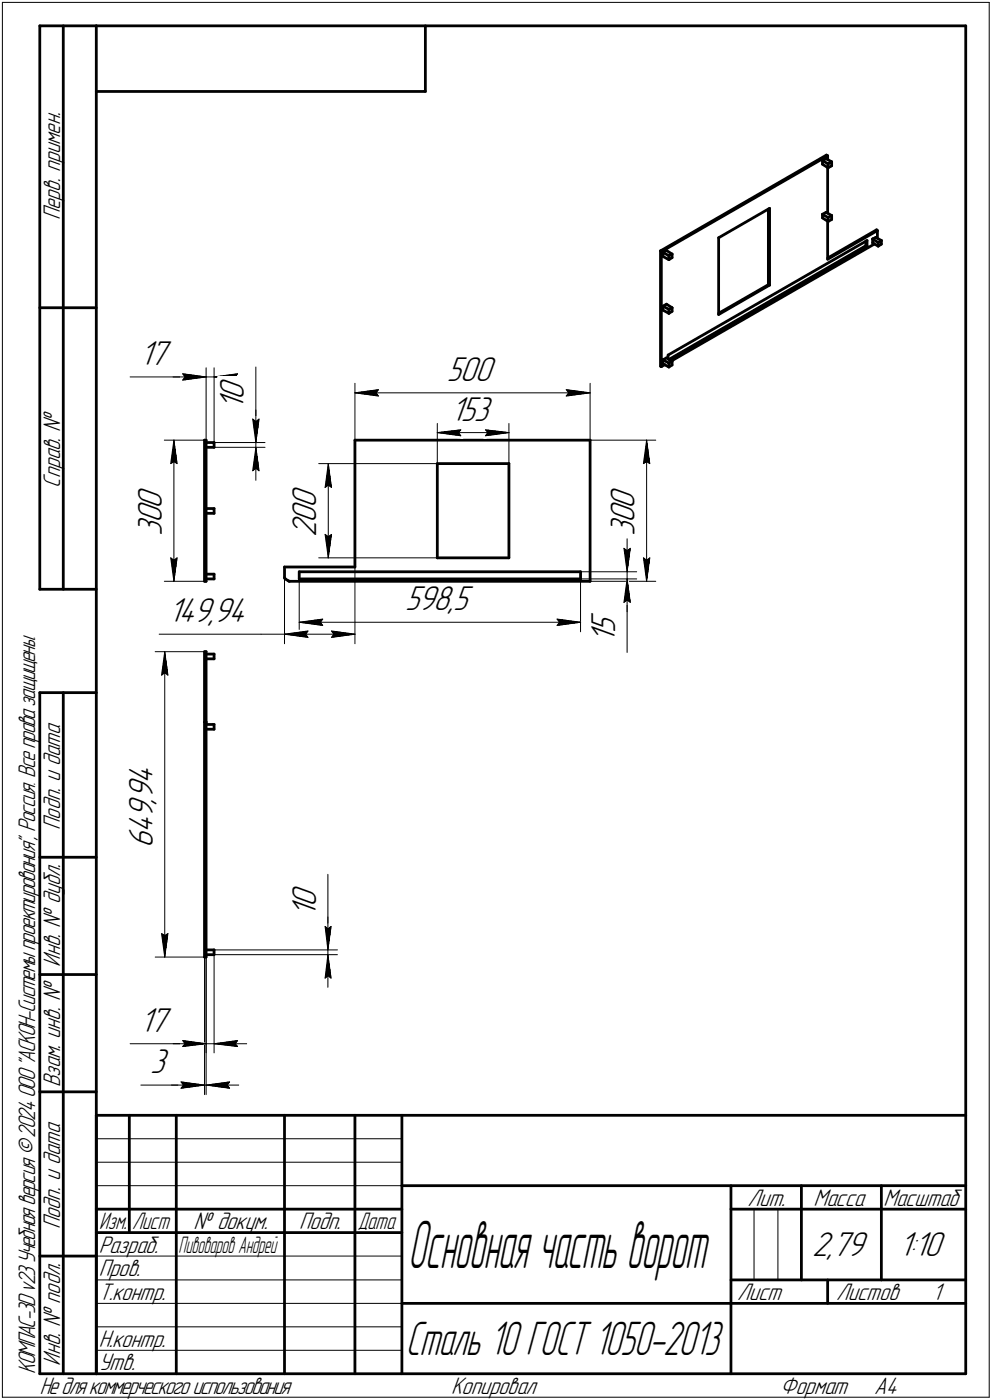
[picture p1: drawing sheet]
<svg xmlns="http://www.w3.org/2000/svg" width="211mm" height="298mm" viewBox="0 0 211 298" stroke-linecap="round" stroke-linejoin="round" font-family="sans-serif">
<defs><g id="words">
<text font-size="14.9" x="86.8" y="270.1">Основнаячастьворот</text>
<text font-size="10.7" x="86.3" y="288.5">Сталь 10 ГОСТ 1050-2013</text>
<g font-size="7.8">
<text x="29.7" y="77.7">17</text>
<text x="95" y="81.1">500</text>
<text x="51.9" y="87.3" transform="rotate(-90 51.9 87.3)">1</text>
<text x="51.9" y="85.1" transform="rotate(-90 51.9 85.1)">0</text>
<text x="95.9" y="89.6">153</text>
<text x="34.4" y="111.5" transform="rotate(-90 34.4 111.5)">0</text>
<text x="34.4" y="108.3" transform="rotate(-90 34.4 108.3)">0</text>
<text x="67.3" y="111.3" transform="rotate(-90 67.3 111.3)">0</text>
<text x="67.3" y="108.1" transform="rotate(-90 67.3 108.1)">0</text>
<text x="135" y="111.5" transform="rotate(-90 135 111.5)">0</text>
<text x="135" y="108.3" transform="rotate(-90 135 108.3)">0</text>
<text x="34.4" y="114.2" transform="rotate(-90 34.4 114.2)">3</text>
<text x="67.3" y="114.4" transform="rotate(-90 67.3 114.4)">2</text>
<text x="135" y="114.2" transform="rotate(-90 135 114.2)">3</text>
<text x="86.2" y="130">598,5</text>
<text x="35.9" y="132.5">149,94</text>
<text x="130.9" y="137" transform="rotate(-90 130.9 137)">1</text>
<text x="130.9" y="134.9" transform="rotate(-90 130.9 134.9)">5</text>
<text x="32.5" y="166.9" transform="rotate(-90 32.5 166.9)">4</text>
<text x="32.5" y="171.1" transform="rotate(-90 32.5 171.1)">,</text>
<text x="32.5" y="170.1" transform="rotate(-90 32.5 170.1)">9</text>
<text x="32.5" y="177.5" transform="rotate(-90 32.5 177.5)">4</text>
<text x="32.5" y="174.3" transform="rotate(-90 32.5 174.3)">9</text>
<text x="32.5" y="180.6" transform="rotate(-90 32.5 180.6)">6</text>
<text x="67.3" y="195.3" transform="rotate(-90 67.3 195.3)">1</text>
<text x="67.3" y="193.1" transform="rotate(-90 67.3 193.1)">0</text>
<text x="29.7" y="219.7">17</text>
<text x="31.9" y="228.5">3</text>
<text x="172.8" y="267.5">2,79</text>
<text x="191.4" y="267.5">1:10</text>
</g>
<g font-size="5.4">
<text x="12.8" y="46.9" transform="rotate(-90 12.8 46.9)">Перв. примен.</text>
<text x="12.8" y="103.8" transform="rotate(-90 12.8 103.8)">Справ. №</text>
<text x="12.8" y="176.7" transform="rotate(-90 12.8 176.7)">Подп. и дата</text>
<text x="12.8" y="205.8" transform="rotate(-90 12.8 205.8)">Инв. № дубл.</text>
<text x="12.8" y="231.6" transform="rotate(-90 12.8 231.6)">Взам. инв. №</text>
<text x="159.1" y="256.8">Лит.</text>
<text x="173.1" y="256.8">Масса</text>
<text x="188" y="256.8">Масштаб</text>
<text x="12.8" y="261.7" transform="rotate(-90 12.8 261.7)">Подп. и дата</text>
<text x="41.2" y="261.8">№ докум.</text>
<text x="63.6" y="261.8">Подп.</text>
<text x="21" y="266.8">Разраб.</text>
<text x="21" y="271.8">Пров.</text>
<text x="21" y="276.8">Т.контр.</text>
<text x="156.9" y="276.8">Лист</text>
<text x="177.9" y="276.8">Листов</text>
<text x="198.4" y="276.8">1</text>
<text x="21" y="286.8">Н.контр.</text>
<text x="7.5" y="292.5" transform="rotate(-90 7.5 292.5)">КОМПАС-3Dv23Учебнаяверсия©2024ООО&quot;АСКОН-Системыпроектирования&quot;, Россия. Всеправазащищены.</text>
<text x="12.8" y="290.8" transform="rotate(-90 12.8 290.8)">Инв. № подл.</text>
<text x="21" y="291.8">Утв.</text>
<text x="8.5" y="296.7">Недлякоммерческогоиспользования</text>
<text x="96" y="296.8">Копировал</text>
<text x="166" y="296.8">Формат</text>
<text x="186" y="296.8">A4</text>
</g>
<g font-size="5.3">
<text x="21.1" y="261.8">Изм.</text>
<text x="28.1" y="261.8">Лист</text>
<text x="76.1" y="261.8">Дата</text>
</g>
<text font-size="5.2" x="38" y="266.8">Пивоваров Андрей</text>
</g></defs>
<g fill="none" stroke="#000" stroke-width=".59">
<path d="M8.5 5.5v120zM8.5 5.5h12zM13.5 5.5v120zM20.5 5.5v287zM20.5 5.5h185zM20.5 19.5h70zM90.5 5.5v14zM205.5 5.5v287zM175 35l1.2 .7zM175 34.2l.8-.4zM175 34.2l1.2 .7zM175 34.2v.8z"/>
<path d="M175.8 33.8l1.2 .7zM175.9 33l.2 .2zM176.1 35.6v9.8zM176.1 33.2v.8zM176.2 35.7l.8-.4zM176.2 34.9v.8zM176.2 34.9l.8-.4zM177 34.5v.8zM140.5 53.4v24.6zM140.5 53.4l35.4-20.4zM140.5 53.4l.2 .2zM140.7 53.6v24.5z"/>
<path d="M140.7 53.6l35.4-20.4zM141.1 53.8v.8zM141.1 53.8l1.2 .6zM141.1 54.6l1.2 .7zM141.1 53.8l.7-.5zM141.8 53.3l1.2 .8zM142.3 54.4v.9zM142.3 55.3l.7-.4zM142.3 54.4l.7-.3zM143 54.1v.8zM152.9 50.6l10.8-6.2zM152.9 50.6v16.4z"/>
<path d="M163.5 44.5v16.1zM163.7 44.4v16.3zM175 45.6l1.2 .7zM175 45.6v.8zM175 45.6l.8-.4zM175 46.4l1.2 .8zM175.8 45.2l1.2 .7zM176.1 47.1v8.1zM176.1 54.9l10.4-6zM176.1 55.2l10.6-6.1zM176.2 47.2l.8-.5zM176.2 46.3l.8-.4z"/>
<path d="M176.2 46.3v.9zM177 45.9v.8zM184.2 51.3v1zM184.2 52.3l.3 .1zM184.5 51.2v1.2zM185.7 51.7l1.2 .7zM185.7 50.9v.8zM185.7 50.9l1.2 .7zM185.7 50.9l.7-.4zM186 52h.1M186.4 50.5l1.1 .7zM186.5 48.9l.2 .2z"/>
<path d="M186.7 49.1v1.6zM186.9 51.6l.6-.4zM186.9 51.6v.8zM186.9 52.4l.6-.4zM187.5 51.2v.8zM8.5 65.5h12zM140.5 78l.2 .1zM140.7 78.1l.8-.5zM141.1 77.5l1.2 .6zM141.1 65.2l1.2 .7zM141.1 65.2v.8zM141.1 76.6l1.2 .7z"/>
<path d="M141.1 66l1.2 .7zM141.1 76.6l.7-.4zM141.1 65.2l.7-.4zM141.1 76.6v.9zM141.8 64.8l1.2 .7zM141.8 76.2l1.2 .8zM142.2 75.6v.9zM142.2 75.6l42.3-24.4zM142.3 76.5l41.9-24.2zM142.3 78.1l.7-.4zM142.3 65.9l.7-.4zM142.3 77.3v.8z"/>
<path d="M142.3 65.9v.8zM142.3 66.7l.7-.4zM142.3 77.3l.7-.3zM142.5 76.6l42-24.2zM142.8 76.9l43.2-24.9zM143 77v.7zM143 65.5v.8zM152.9 67l10.8-6.3zM152.9 66.7l10.6-6.1zM163.5 60.6l.2 .1zM43.5 93.7v30.1zM43.5 93.7h.4z"/>
<path d="M43.9 93.7v30.1zM43.9 94.2h1.7zM43.9 95.2h1.7zM45.6 94.2v1zM75.5 93.7v27zM75.5 93.7h50.1zM93 98.7h15.3zM93 98.7v20.1zM108.3 98.7v20.1zM125.6 93.7v30.1zM43.9 108.3h1.7zM43.9 109.3h1.7z"/>
<path d="M45.6 108.3v1zM93 118.8h15.3zM8.5 125.5h12zM43.5 123.8h.4zM43.5 138.8v15zM43.5 138.8h.4zM43.9 123.3h1.7zM43.9 122.3h1.7zM43.9 138.8v15zM43.9 139.3h1.7zM45.6 122.3v1zM45.6 139.3v1z"/>
<path d="M60.5 120.7v2.3zM60.5 120.7h15zM60.5 123l.1 .2zM60.6 123.2l.1 .1zM60.7 123.3l.7 .4zM61.4 123.7l.2 .1zM61.6 123.8h64zM63.7 123.3h59.8zM63.7 121.8h59.8zM63.7 121.8v1.5zM123.5 121.8v1.5zM8.5 147.5v145z"/>
<path d="M8.5 147.5h12zM13.5 147.5v145zM43.5 153.8v50zM43.5 153.8h.4zM43.9 153.8v50zM43.9 154.3h1.7zM43.9 155.3h1.7zM43.9 140.3h1.7zM45.6 154.3v1zM8.5 182.5h12zM8.5 207.5h12zM43.5 203.8h.4z"/>
<path d="M43.9 203.3h1.7zM43.9 202.3h1.7zM45.6 202.3v1zM8.5 232.5h12zM20.5 237.5h185zM20.5 237.5v55zM27.5 237.5v25zM37.5 237.5v55zM60.5 237.5v55zM75.5 237.5v55zM85.5 237.5v55zM20.5 257.5h65z"/>
<path d="M85.5 252.5h120zM155.5 252.5v40zM155.5 257.5h15zM170.5 252.5v20zM170.5 257.5h35zM187.5 252.5v20zM8.5 267.5h12zM20.5 262.5h65zM85.5 277.5h70zM155.5 277.5h50zM155.5 272.5h50zM176.1 272.5v5z"/>
<path d="M8.5 292.5h12zM20.5 292.5h185z"/>
</g>
<g fill="none" stroke="#000" stroke-width=".21">
<path d="M.5 .5v297zM.5 .5h210zM210.5 .5v297zM38.9 79.6l5 .7zM38.9 79.6l.5 .7zM43.9 78.3v15.9zM45.6 78.3v15.9zM50.5 79.6l-.5 .7zM54.4 78.1v11.1zM27.7 80.3h11.2zM35 93.7h8.5zM36.3 98.7l.7-.4z"/>
<path d="M36.8 80.3h7.1zM37 93.7l.7 5zM37 98.3l.7 .4zM37 93.7l-.7 5zM37 93.7v30.1zM38.9 80.3h5zM38.9 80.9l5-.6zM39.4 80.3l-.5 .6zM43.9 80.3h1.7zM45.6 94.2h10.8zM45.6 95.2h10.8zM45.6 80.3l4.9 .6z"/>
<path d="M45.6 80.3l4.9-.7zM45.6 80.3h6.9zM50 80.3l.5 .6zM53.8 89.2l.6 .5zM53.8 89.2l.6 5zM54.4 89.2v5zM54.4 89.7l.7-.5zM54.4 87.3v6.9zM54.4 95.2l-.6 5zM54.4 99.7l.7 .5zM54.4 95.2l.7 5zM54.4 95.2v7.1z"/>
<path d="M54.4 94.2v1zM55.1 89.2l-.7 5zM67.8 98.7h25.2zM69.8 98.7l.7 5.1zM69.8 98.7l-.6 5.1zM69.8 98.7v20.1zM75.5 81.6v12.1zM75.5 83.7l5-.7zM75.5 83.7l5 .6zM75.5 83.7h50.1zM80 83.7l.5 .6zM80.5 83l-.5 .7z"/>
<path d="M93 90.2v8.5zM93 92.1l5-.6zM93 92.1l5 .7zM93 92.1h15.3zM97.5 92.1l.5 .7zM98 91.5l-.5 .6zM103.3 92.8l5-.7zM103.3 91.5l.5 .6zM103.3 91.5l5 .6zM103.8 92.1l-.5 .7zM108.3 90.2v8.5zM120.5 84.3l5.1-.6z"/>
<path d="M120.5 83l.5 .7zM120.5 83l5.1 .7zM121 83.7l-.5 .6zM125.6 81.6v12.1zM125.6 93.7h13.9zM136.9 98.7l.7-.4zM137.6 93.7l.7 5zM137.6 98.3l.7 .4zM137.6 93.7l-.7 5zM137.6 93.7v30.1zM36.3 118.8l.7 5zM36.3 118.8l.7 .5z"/>
<path d="M37 119.3l.7-.5zM37.7 118.8l-.7 5zM53.8 100.2l.6-.5zM67.8 118.8h25.2zM69.2 103.8l.6-.5zM69.2 113.8l.6 5zM69.2 113.8l.6 .5zM69.8 103.3l.7 .5zM69.8 114.3l.7-.5zM70.5 113.8l-.7 5zM132.8 116.8l.6 .5zM132.8 116.8l.6 5z"/>
<path d="M133.4 117.3l.7-.5zM133.4 114.7v7.1zM134.1 116.8l-.7 5zM136.9 118.8l.7 5zM136.9 118.8l.7 .5zM137.6 119.3l.7-.5zM138.3 118.8l-.7 5zM33 138.8h10.5zM33.9 135h21.6zM35 123.8h8.5zM35.1 138.8l.6 5zM35.1 138.8l-.7 5z"/>
<path d="M35.1 138.8v65zM55.5 135h5zM60.5 120.7v16.4zM60.5 135l5-.6zM60.5 135l5 .7zM60.5 135h15zM63.7 123.3v11.2zM63.7 132.5l5-.7zM63.7 132.5l5 .7zM63.7 132.5h59.8zM65 135l.5 .7zM65.5 134.4l-.5 .6z"/>
<path d="M68.2 132.5l.5 .7zM68.7 131.8l-.5 .7zM70.5 135.7l5-.7zM70.5 134.4l.5 .6zM70.5 134.4l5 .6zM71 135l-.5 .7zM75.5 120.7v16.4zM118.5 133.2l5-.7zM118.5 131.8l.5 .7zM118.5 131.8l5 .7zM119 132.5l-.5 .7zM123.5 121.8h12z"/>
<path d="M123.5 123.3h12zM123.5 123.3v11.2zM125.6 123.8h13.9zM132.8 128.3l.6-.5zM133.4 123.3v5zM133.4 128.3v10.6zM133.4 123.3l-.6 5zM133.4 127.8l.7 .5zM133.4 123.3l.7 5zM133.4 123.3v7zM133.4 121.8v1.5zM34.4 143.8l.7-.5z"/>
<path d="M35.1 143.3l.6 .5zM34.4 198.8l.7 5zM34.4 198.8l.7 .4zM35.1 199.2l.6-.4zM35.7 198.8l-.6 5zM69.2 197.3l.6 .5zM69.2 197.3l.6 5zM69.8 197.3v5zM69.8 186.2v11.1zM69.8 197.8l.6-.5zM69.8 195.2v7.1zM70.4 197.3l-.6 5z"/>
<path d="M33 203.8h10.5zM43.5 203.8v29.3zM43.9 203.3v20.9zM43.9 203.8v29.3zM45.6 203.3v20.9zM45.6 202.3h26.2zM45.6 203.3h26.2zM69.2 208.3l.6-.5zM69.8 203.3l-.6 5zM69.8 207.8l.6 .5zM69.8 203.3l.6 5zM69.8 203.3v6.9z"/>
<path d="M69.8 202.3v1zM27.7 222.2h11.2zM30 231.1h8.5zM36.5 231.1h7zM36.8 222.2h7.1zM38.5 231.1h5zM38.5 230.4l5 .7zM38.5 230.4l.5 .7zM38.5 231.7l5-.6zM38.9 222.2h5zM38.9 221.6l5 .6zM38.9 221.6l.5 .6z"/>
<path d="M38.9 222.8l5-.6zM39 231.1l-.5 .6zM39.4 222.2l-.5 .6zM43.5 231.1h.4zM43.9 222.2h1.7zM43.9 231.1l5 .6zM43.9 231.1l5-.7zM43.9 231.1h6.9zM45.6 222.2l4.9 .6zM45.6 222.2l4.9-.6zM45.6 222.2h6.9zM48.3 231.1l.6 .6z"/>
<path d="M48.9 230.4l-.6 .7zM50 222.2l.5 .6zM50.5 221.6l-.5 .6zM20.5 247.5h65zM20.5 252.5h65zM20.5 242.5h65zM160.4 257.5v15zM165.5 257.5v15zM20.5 267.5h65zM20.5 272.5h65zM20.5 277.5h65zM.5 297.5h210z"/>
<path d="M20.5 282.5h65zM20.5 287.5h65z"/>
</g>
<g fill="#fff" stroke="#fff" stroke-width=".21">
<path d="M28.9 103.3h7.1zM28.9 103.4h7.1zM28.9 103.5h7.1zM28.9 103.5h7.1zM28.9 103.6h7.1zM28.9 103.7h7.1zM28.9 103.8h7.1zM28.9 103.9h7.1zM28.9 104h7.1zM28.9 104.1h7.1zM28.9 104.1h7.1zM28.9 104.2h7.1zM28.9 104.3h7.1zM28.9 104.4h7.1zM28.9 104.5h7.1zM28.9 104.6h7.1zM28.9 104.6h7.1zM28.9 104.7h7.1zM28.9 104.8h7.1zM28.9 104.9h7.1zM28.9 105h7.1zM28.9 105.1h7.1zM28.9 105.2h7.1zM28.9 105.2h7.1zM28.9 105.3h7.1zM28.9 105.4h7.1zM28.9 105.5h7.1zM28.9 105.6h7.1zM28.9 105.7h7.1zM28.9 105.7h7.1zM28.9 105.8h7.1zM28.9 105.9h7.1zM28.9 106h7.1zM28.9 106.1h7.1zM28.9 106.2h7.1zM28.9 106.3h7.1zM28.9 106.3h7.1zM28.9 106.4h7.1zM28.9 106.5h7.1zM28.9 106.6h7.1zM28.9 106.7h7.1zM28.9 106.8h7.1zM28.9 106.8h7.1zM28.9 106.9h7.1zM28.9 107h7.1zM28.9 107.1h7.1zM28.9 107.2h7.1zM28.9 107.3h7.1zM28.9 107.4h7.1zM28.9 107.4h7.1zM28.9 107.5h7.1zM28.9 107.6h7.1zM28.9 107.7h7.1zM28.9 107.8h7.1zM28.9 107.9h7.1zM28.9 107.9h7.1zM28.9 108h7.1zM28.9 108.1h7.1zM28.9 108.2h7.1zM28.9 108.3h7.1zM28.9 108.4h7.1zM28.9 108.5h7.1zM28.9 108.5h7.1zM28.9 108.6h7.1zM28.9 108.7h7.1zM28.9 108.8h7.1zM28.9 108.9h7.1zM28.9 109h7.1zM28.9 109.1h7.1zM28.9 109.1h7.1zM28.9 109.2h7.1zM28.9 109.3h7.1zM28.9 109.4h7.1zM28.9 109.5h7.1zM28.9 109.6h7.1zM28.9 109.6h7.1zM28.9 109.7h7.1zM28.9 109.8h7.1zM28.9 109.9h7.1zM28.9 110h7.1zM28.9 110.1h7.1zM28.9 110.2h7.1zM28.9 110.2h7.1zM28.9 110.3h7.1zM28.9 110.4h7.1zM28.9 110.5h7.1zM28.9 110.6h7.1zM28.9 110.7h7.1zM28.9 110.7h7.1zM28.9 110.8h7.1zM28.9 110.9h7.1zM28.9 111h7.1zM28.9 111.1h7.1zM28.9 111.2h7.1zM28.9 111.3h7.1zM28.9 111.3h7.1zM28.9 111.4h7.1zM28.9 111.5h7.1zM28.9 111.6h7.1zM28.9 111.7h7.1zM28.9 111.8h7.1zM28.9 111.8h7.1zM28.9 111.9h7.1zM28.9 112h7.1zM28.9 112.1h7.1zM28.9 112.2h7.1zM28.9 112.3h7.1zM28.9 112.4h7.1zM28.9 112.4h7.1zM28.9 112.5h7.1zM28.9 112.6h7.1zM28.9 112.7h7.1zM28.9 112.8h7.1zM28.9 112.9h7.1zM28.9 112.9h7.1zM28.9 113h7.1zM28.9 113.1h7.1zM28.9 113.2h7.1zM28.9 113.3h7.1zM28.9 113.4h7.1zM28.9 113.5h7.1zM28.9 113.5h7.1zM28.9 113.6h7.1zM28.9 113.7h7.1zM28.9 113.8h7.1zM28.9 113.9h7.1zM28.9 114h7.1zM28.9 114h7.1zM28.9 114.1h7.1z"/>
<path d="M35.7 118.3h2.5zM35.8 118.4h2.4zM35.8 118.4h2.4zM35.8 118.5h2.4zM35.8 118.6h2.4zM35.8 118.7h2.4zM35.8 118.8h2.4zM35.8 118.9h2.4zM35.9 119h2.2zM35.9 119h2.2zM35.9 119.1h2.2zM35.9 119.2h2.2zM35.9 119.3h2.2zM35.9 119.4h2.2zM35.9 119.5h2.2zM36 119.5h2zM36 119.6h2zM36 119.7h2zM36 119.8h2zM36 119.9h2zM36 120h2zM36 120.1h2zM36 120.1h1.9zM36.1 120.2h1.8zM36.1 120.3h1.8zM36.1 120.4h1.8zM36.1 120.5h1.8zM36.1 120.6h1.8zM36.1 120.6h1.8zM36.1 120.7h1.8zM36.2 120.8h1.6zM36.2 120.9h1.6zM36.2 121h1.6zM36.2 121.1h1.6zM36.2 121.2h1.6zM36.2 121.2h1.6zM36.2 121.3h1.6zM36.2 121.4h1.6zM36.2 121.5h1.6zM36.2 121.6h1.6zM36.2 121.7h1.6zM36.2 121.8h1.6zM36.2 121.8h1.6zM36.2 121.9h1.6zM36.2 122h1.5zM36.3 122.1h1.4zM36.3 122.2h1.4zM36.4 122.3h1.2zM36.4 122.3h1.2zM36.5 122.4h1.1zM36.5 122.5h1zM36.5 122.6h1zM36.6 122.7h.8zM36.6 122.8h.8zM36.7 122.9h.7zM36.7 122.9h.6zM36.7 123h.6zM36.7 123.1h.6zM36.7 123.2h.6zM36.8 123.3h.5zM36.8 123.4h.4zM36.9 123.4h.3zM36.9 123.5h.3z"/>
<path d="M36.9 94h.3zM36.9 94.1h.3zM36.8 94.1h.4zM36.8 94.2h.5zM36.8 94.3h.5zM36.7 94.4h.6zM36.7 94.5h.6zM36.7 94.6h.6zM36.7 94.7h.6zM36.7 94.7h.7zM36.6 94.8h.8zM36.6 94.9h.9zM36.5 95h1zM36.5 95.1h1zM36.5 95.2h1.1zM36.4 95.2h1.2zM36.4 95.3h1.2zM36.3 95.4h1.4zM36.3 95.5h1.4zM36.2 95.6h1.5zM36.2 95.7h1.6zM36.2 95.8h1.6zM36.2 95.8h1.6zM36.2 95.9h1.6zM36.2 96h1.6zM36.2 96.1h1.6zM36.2 96.2h1.6zM36.2 96.3h1.6zM36.2 96.4h1.6zM36.2 96.4h1.6zM36.2 96.5h1.6zM36.2 96.6h1.6zM36.2 96.7h1.6zM36.2 96.8h1.6zM36.1 96.9h1.8zM36.1 96.9h1.8zM36.1 97h1.8zM36.1 97.1h1.8zM36.1 97.2h1.8zM36.1 97.3h1.8zM36.1 97.4h1.8zM36 97.5h2zM36 97.5h2zM36 97.6h2zM36 97.7h2zM36 97.8h2zM36 97.9h2zM36 98h2zM35.9 98h2.2zM35.9 98.1h2.2zM35.9 98.2h2.2zM35.9 98.3h2.2zM35.9 98.4h2.2zM35.9 98.5h2.2zM35.9 98.6h2.2zM35.8 98.6h2.4zM35.8 98.7h2.4zM35.8 98.8h2.4zM35.8 98.9h2.4zM35.8 99h2.4zM35.8 99.1h2.4zM35.8 99.1h2.4z"/>
<path d="M29.7 72.1h7.1zM29.7 72.2h7.1zM29.7 72.3h7.1zM29.7 72.4h7.1zM29.7 72.5h7.1zM29.7 72.6h7.1zM29.7 72.6h7.1zM29.7 72.7h7.1zM29.7 72.8h7.1zM29.7 72.9h7.1zM29.7 73h7.1zM29.7 73.1h7.1zM29.7 73.2h7.1zM29.7 73.2h7.1zM29.7 73.3h7.1zM29.7 73.4h7.1zM29.7 73.5h7.1zM29.7 73.6h7.1zM29.7 73.7h7.1zM29.7 73.7h7.1zM29.7 73.8h7.1zM29.7 73.9h7.1zM29.7 74h7.1zM29.7 74.1h7.1zM29.7 74.2h7.1zM29.7 74.3h7.1zM29.7 74.3h7.1zM29.7 74.4h7.1zM29.7 74.5h7.1zM29.7 74.6h7.1zM29.7 74.7h7.1zM29.7 74.8h7.1zM29.7 74.8h7.1zM29.7 74.9h7.1zM29.7 75h7.1zM29.7 75.1h7.1zM29.7 75.2h7.1zM29.7 75.3h7.1zM29.7 75.4h7.1zM29.7 75.4h7.1zM29.7 75.5h7.1zM29.7 75.6h7.1zM29.7 75.7h7.1zM29.7 75.8h7.1zM29.7 75.9h7.1zM29.7 75.9h7.1zM29.7 76h7.1zM29.7 76.1h7.1zM29.7 76.2h7.1zM29.7 76.3h7.1zM29.7 76.4h7.1zM29.7 76.5h7.1zM29.7 76.5h7.1zM29.7 76.6h7.1zM29.7 76.7h7.1zM29.7 76.8h7.1zM29.7 76.9h7.1zM29.7 77h7.1zM29.7 77h7.1zM29.7 77.1h7.1zM29.7 77.2h7.1zM29.7 77.3h7.1zM29.7 77.4h7.1zM29.7 77.5h7.1zM29.7 77.6h7.1zM29.7 77.6h7.1zM29.7 77.7h7.1zM29.7 77.8h7.1zM29.7 77.9h7.1zM29.7 78h7.1zM29.7 78.1h7.1zM29.7 78.1h7.1zM29.7 78.2h7.1zM29.7 78.3h7.1zM29.7 78.4h7.1zM29.7 78.5h7.1zM29.7 78.6h7.1zM29.7 78.7h7.1zM29.7 78.7h7.1zM29.7 78.8h7.1zM29.7 78.9h7.1zM29.7 79h7.1zM29.7 79.1h7.1zM29.7 79.2h7.1z"/>
<path d="M38.4 79.2h.7zM38.4 79.2h1.5zM38.4 79.3h2.2zM38.4 79.4h3zM38.4 79.5h3.7zM38.4 79.6h3.9zM38.4 79.7h4.1zM38.4 79.8h4.3zM38.4 79.8h4.5zM38.4 79.9h4.7zM38.4 80h4.9zM38.4 80.1h5.1zM38.4 80.2h5.3zM38.4 80.3h5.5zM38.4 80.3h5.3zM38.4 80.4h5.1zM38.4 80.5h4.9zM38.4 80.6h4.7zM38.4 80.7h4.5zM38.4 80.8h4.3zM38.4 80.9h4.1zM38.4 80.9h3.9zM38.4 81h3.7zM38.4 81.1h3.1zM38.4 81.2h2.5zM38.4 81.3h1.8zM38.4 81.4h1.2zM38.4 81.4h.6z"/>
<path d="M50.4 79.2h.7zM49.6 79.2h1.5zM48.9 79.3h2.2zM48.1 79.4h3zM47.3 79.5h3.8zM47.2 79.6h3.9zM47 79.7h4.1zM46.7 79.8h4.4zM46.6 79.8h4.5zM46.4 79.9h4.7zM46.1 80h5zM46 80.1h5.1zM45.8 80.2h5.3zM45.6 80.3h5.5zM45.8 80.3h5.3zM46 80.4h5.1zM46.1 80.5h5zM46.4 80.6h4.7zM46.6 80.7h4.5zM46.7 80.8h4.4zM47 80.9h4.1zM47.2 80.9h3.9zM47.3 81h3.8zM48 81.1h3.1zM48.6 81.2h2.5zM49.2 81.3h1.9zM49.9 81.4h1.2zM50.5 81.4h.6z"/>
<path d="M46.3 80.2h7.1zM46.3 80.3h7.1zM46.3 80.3h7.1zM46.3 80.4h7.1zM46.3 80.5h7.1zM46.3 80.6h7.1zM46.3 80.7h7.1zM46.3 80.8h7.1zM46.3 80.9h7.1zM46.3 80.9h7.1zM46.3 81h7.1zM46.3 81.1h7.1zM46.3 81.2h7.1zM46.3 81.3h7.1zM46.3 81.4h7.1zM46.3 81.4h7.1zM46.3 81.5h7.1zM46.3 81.6h7.1zM46.3 81.7h7.1zM46.3 81.8h7.1zM46.3 81.9h7.1zM46.3 82h7.1zM46.3 82h7.1zM46.3 82.1h7.1zM46.3 82.2h7.1zM46.3 82.3h7.1zM46.3 82.4h7.1zM46.3 82.5h7.1zM46.3 82.5h7.1zM46.3 82.6h7.1zM46.3 82.7h7.1zM46.3 82.8h7.1zM46.3 82.9h7.1zM46.3 83h7.1zM46.3 83.1h7.1zM46.3 83.1h7.1zM46.3 83.2h7.1zM46.3 83.3h7.1zM46.3 83.4h7.1zM46.3 83.5h7.1zM46.3 83.6h7.1zM46.3 83.7h7.1zM46.3 83.7h7.1zM46.3 83.8h7.1zM46.3 83.9h7.1zM46.3 84h7.1zM46.3 84.1h7.1zM46.3 84.2h7.1zM46.3 84.2h7.1zM46.3 84.3h7.1zM46.3 84.4h7.1zM46.3 84.5h7.1zM46.3 84.6h7.1zM46.3 84.7h7.1zM46.3 84.8h7.1zM46.3 84.8h7.1zM46.3 84.9h7.1zM46.3 85h7.1zM46.3 85.1h7.1zM46.3 85.2h7.1zM46.3 85.3h7.1zM46.3 85.3h7.1zM46.3 85.4h7.1zM46.3 85.5h7.1zM46.3 85.6h7.1zM46.3 85.7h7.1zM46.3 85.8h7.1zM46.3 85.9h7.1zM46.3 85.9h7.1zM46.3 86h7.1zM46.3 86.1h7.1zM46.3 86.2h7.1zM46.3 86.3h7.1zM46.3 86.4h7.1zM46.3 86.4h7.1zM46.3 86.5h7.1zM46.3 86.6h7.1zM46.3 86.7h7.1zM46.3 86.8h7.1zM46.3 86.9h7.1zM46.3 87h7.1zM46.3 87h7.1zM46.3 87.1h7.1zM46.3 87.2h7.1z"/>
<path d="M53.2 88.7h2.4zM53.3 88.8h2.3zM53.3 88.9h2.3zM53.3 89h2.3zM53.3 89.1h2.3zM53.3 89.2h2.3zM53.3 89.2h2.3zM53.3 89.3h2.3zM53.3 89.4h2.3zM53.3 89.5h2.2zM53.3 89.6h2.2zM53.3 89.7h2.2zM53.3 89.7h2.2zM53.3 89.8h2.2zM53.3 89.9h2.2zM53.4 90h2.1zM53.4 90.1h2.1zM53.4 90.2h2.1zM53.4 90.3h2.1zM53.4 90.3h2.1zM53.4 90.4h2.1zM53.4 90.5h2.1zM53.4 90.6h2.1zM53.5 90.7h2zM53.5 90.8h2zM53.5 90.8h2zM53.5 90.9h2zM53.5 91h1.9zM53.5 91.1h1.9zM53.5 91.2h1.9zM53.6 91.3h1.8zM53.6 91.4h1.8zM53.6 91.4h1.8zM53.6 91.5h1.8zM53.6 91.6h1.8zM53.6 91.7h1.8zM53.6 91.8h1.7zM53.7 91.9h1.6zM53.7 91.9h1.6zM53.7 92h1.6zM53.7 92.1h1.6zM53.7 92.2h1.6zM53.7 92.3h1.6zM53.7 92.4h1.6zM53.7 92.5h1.5zM53.8 92.5h1.4zM53.8 92.6h1.4zM53.8 92.7h1.3zM53.8 92.8h1.3zM53.9 92.9h1.1zM53.9 93h1.1zM53.9 93h1zM54 93.1h.9zM54 93.2h.9zM54.1 93.3h.8zM54.1 93.4h.8zM54.2 93.5h.6zM54.2 93.6h.6zM54.2 93.6h.5zM54.3 93.7h.4zM54.3 93.8h.4zM54.4 93.9h.2zM54.4 94h.2z"/>
<path d="M54.4 95.5h.2zM54.4 95.6h.2zM54.3 95.7h.4zM54.3 95.8h.4zM54.2 95.8h.5zM54.2 95.9h.6zM54.2 96h.6zM54.1 96.1h.8zM54.1 96.2h.8zM54 96.3h.9zM54 96.4h.9zM53.9 96.4h1zM53.9 96.5h1.1zM53.9 96.6h1.1zM53.8 96.7h1.3zM53.8 96.8h1.3zM53.8 96.9h1.4zM53.8 96.9h1.4zM53.7 97h1.5zM53.7 97.1h1.6zM53.7 97.2h1.6zM53.7 97.3h1.6zM53.7 97.4h1.6zM53.7 97.5h1.6zM53.7 97.5h1.6zM53.7 97.6h1.6zM53.6 97.7h1.7zM53.6 97.8h1.8zM53.6 97.9h1.8zM53.6 98h1.8zM53.6 98h1.8zM53.6 98.1h1.8zM53.6 98.2h1.8zM53.5 98.3h1.9zM53.5 98.4h1.9zM53.5 98.5h1.9zM53.5 98.6h2zM53.5 98.6h2zM53.5 98.7h2zM53.5 98.8h2zM53.4 98.9h2.1zM53.4 99h2.1zM53.4 99.1h2.1zM53.4 99.1h2.1zM53.4 99.2h2.1zM53.4 99.3h2.1zM53.4 99.4h2.1zM53.4 99.5h2.1zM53.3 99.6h2.2zM53.3 99.7h2.2zM53.3 99.7h2.2zM53.3 99.8h2.2zM53.3 99.9h2.2zM53.3 100h2.2zM53.3 100.1h2.3zM53.3 100.2h2.3zM53.3 100.2h2.3zM53.3 100.3h2.3zM53.3 100.4h2.3zM53.3 100.5h2.3zM53.3 100.6h2.3zM53.3 100.7h2.3z"/>
<path d="M29.7 214h7.1zM29.7 214.1h7.1zM29.7 214.2h7.1zM29.7 214.3h7.1zM29.7 214.4h7.1zM29.7 214.5h7.1zM29.7 214.5h7.1zM29.7 214.6h7.1zM29.7 214.7h7.1zM29.7 214.8h7.1zM29.7 214.9h7.1zM29.7 215h7.1zM29.7 215.1h7.1zM29.7 215.1h7.1zM29.7 215.2h7.1zM29.7 215.3h7.1zM29.7 215.4h7.1zM29.7 215.5h7.1zM29.7 215.6h7.1zM29.7 215.6h7.1zM29.7 215.7h7.1zM29.7 215.8h7.1zM29.7 215.9h7.1zM29.7 216h7.1zM29.7 216.1h7.1zM29.7 216.2h7.1zM29.7 216.2h7.1zM29.7 216.3h7.1zM29.7 216.4h7.1zM29.7 216.5h7.1zM29.7 216.6h7.1zM29.7 216.7h7.1zM29.7 216.7h7.1zM29.7 216.8h7.1zM29.7 216.9h7.1zM29.7 217h7.1zM29.7 217.1h7.1zM29.7 217.2h7.1zM29.7 217.3h7.1zM29.7 217.3h7.1zM29.7 217.4h7.1zM29.7 217.5h7.1zM29.7 217.6h7.1zM29.7 217.7h7.1zM29.7 217.8h7.1zM29.7 217.8h7.1zM29.7 217.9h7.1zM29.7 218h7.1zM29.7 218.1h7.1zM29.7 218.2h7.1zM29.7 218.3h7.1zM29.7 218.4h7.1zM29.7 218.4h7.1zM29.7 218.5h7.1zM29.7 218.6h7.1zM29.7 218.7h7.1zM29.7 218.8h7.1zM29.7 218.9h7.1zM29.7 218.9h7.1zM29.7 219h7.1zM29.7 219.1h7.1zM29.7 219.2h7.1zM29.7 219.3h7.1zM29.7 219.4h7.1zM29.7 219.5h7.1zM29.7 219.5h7.1zM29.7 219.6h7.1zM29.7 219.7h7.1zM29.7 219.8h7.1zM29.7 219.9h7.1zM29.7 220h7.1zM29.7 220h7.1zM29.7 220.1h7.1zM29.7 220.2h7.1zM29.7 220.3h7.1zM29.7 220.4h7.1zM29.7 220.5h7.1zM29.7 220.6h7.1zM29.7 220.6h7.1zM29.7 220.7h7.1zM29.7 220.8h7.1zM29.7 220.9h7.1zM29.7 221h7.1zM29.7 221.1h7.1zM29.7 221.1h7.1z"/>
<path d="M38.4 221.1h.6zM38.4 221.1h1.2zM38.4 221.2h1.8zM38.4 221.3h2.5zM38.4 221.4h3.1zM38.4 221.5h3.7zM38.4 221.6h3.9zM38.4 221.7h4.1zM38.4 221.7h4.3zM38.4 221.8h4.5zM38.4 221.9h4.7zM38.4 222h4.9zM38.4 222.1h5.1zM38.4 222.2h5.3zM38.4 222.2h5.5zM38.4 222.3h5.3zM38.4 222.4h5zM38.4 222.5h4.9zM38.4 222.6h4.6zM38.4 222.7h4.4zM38.4 222.8h4.2zM38.4 222.8h3.9zM38.4 222.9h3.7zM38.4 223h3.1zM38.4 223.1h2.5zM38.4 223.2h1.8zM38.4 223.3h1.2zM38.4 223.4h.6z"/>
<path d="M50.5 221.1h.6zM49.9 221.1h1.2zM49.2 221.2h1.9zM48.6 221.3h2.5zM48 221.4h3.1zM47.3 221.5h3.8zM47.2 221.6h3.9zM47 221.7h4.1zM46.7 221.7h4.4zM46.6 221.8h4.5zM46.4 221.9h4.7zM46.1 222h5zM46 222.1h5.1zM45.8 222.2h5.3zM45.6 222.2h5.5zM45.8 222.3h5.3zM46.1 222.4h5zM46.2 222.5h4.9zM46.5 222.6h4.6zM46.7 222.7h4.4zM46.9 222.8h4.2zM47.2 222.8h3.9zM47.3 222.9h3.8zM48 223h3.1zM48.6 223.1h2.5zM49.2 223.2h1.9zM49.9 223.3h1.2zM50.5 223.4h.6z"/>
<path d="M61.6 188.1h7.2zM61.6 188.2h7.2zM61.6 188.3h7.2zM61.6 188.4h7.2zM61.6 188.5h7.2zM61.6 188.6h7.2zM61.6 188.6h7.2zM61.6 188.7h7.2zM61.6 188.8h7.2zM61.6 188.9h7.2zM61.6 189h7.2zM61.6 189.1h7.2zM61.6 189.1h7.2zM61.6 189.2h7.2zM61.6 189.3h7.2zM61.6 189.4h7.2zM61.6 189.5h7.2zM61.6 189.6h7.2zM61.6 189.7h7.2zM61.6 189.7h7.2zM61.6 189.8h7.2zM61.6 189.9h7.2zM61.6 190h7.2zM61.6 190.1h7.2zM61.6 190.2h7.2zM61.6 190.2h7.2zM61.6 190.3h7.2zM61.6 190.4h7.2zM61.6 190.5h7.2zM61.6 190.6h7.2zM61.6 190.7h7.2zM61.6 190.8h7.2zM61.6 190.8h7.2zM61.6 190.9h7.2zM61.6 191h7.2zM61.6 191.1h7.2zM61.6 191.2h7.2zM61.6 191.3h7.2zM61.6 191.3h7.2zM61.6 191.4h7.2zM61.6 191.5h7.2zM61.6 191.6h7.2zM61.6 191.7h7.2zM61.6 191.8h7.2zM61.6 191.9h7.2zM61.6 191.9h7.2zM61.6 192h7.2zM61.6 192.1h7.2zM61.6 192.2h7.2zM61.6 192.3h7.2zM61.6 192.4h7.2zM61.6 192.4h7.2zM61.6 192.5h7.2zM61.6 192.6h7.2zM61.6 192.7h7.2zM61.6 192.8h7.2zM61.6 192.9h7.2zM61.6 193h7.2zM61.6 193h7.2zM61.6 193.1h7.2zM61.6 193.2h7.2zM61.6 193.3h7.2zM61.6 193.4h7.2zM61.6 193.5h7.2zM61.6 193.5h7.2zM61.6 193.6h7.2zM61.6 193.7h7.2zM61.6 193.8h7.2zM61.6 193.9h7.2zM61.6 194h7.2zM61.6 194.1h7.2zM61.6 194.1h7.2zM61.6 194.2h7.2zM61.6 194.3h7.2zM61.6 194.4h7.2zM61.6 194.5h7.2zM61.6 194.6h7.2zM61.6 194.6h7.2zM61.6 194.7h7.2zM61.6 194.8h7.2zM61.6 194.9h7.2zM61.6 195h7.2zM61.6 195.1h7.2zM61.6 195.2h7.2z"/>
<path d="M68.6 196.8h2.4zM68.7 196.8h2.3zM68.7 196.9h2.3zM68.7 197h2.3zM68.7 197.1h2.3zM68.7 197.2h2.3zM68.7 197.3h2.3zM68.7 197.4h2.3zM68.7 197.4h2.3zM68.7 197.5h2.3zM68.7 197.6h2.3zM68.7 197.7h2.3zM68.7 197.8h2.3zM68.7 197.9h2.3zM68.7 198h2.3zM68.8 198h2.1zM68.8 198.1h2.1zM68.8 198.2h2.1zM68.8 198.3h2.1zM68.8 198.4h2.1zM68.8 198.5h2.1zM68.8 198.5h2.1zM68.8 198.6h2zM68.9 198.7h1.9zM68.9 198.8h1.9zM68.9 198.9h1.9zM68.9 199h1.9zM68.9 199.1h1.9zM68.9 199.1h1.9zM68.9 199.2h1.9zM69 199.3h1.7zM69 199.4h1.7zM69 199.5h1.7zM69 199.6h1.7zM69 199.6h1.7zM69 199.7h1.7zM69 199.8h1.7zM69.1 199.9h1.5zM69.1 200h1.5zM69.1 200.1h1.5zM69.1 200.2h1.5zM69.1 200.2h1.5zM69.1 200.3h1.5zM69.1 200.4h1.5zM69.1 200.5h1.4zM69.2 200.6h1.3zM69.2 200.7h1.3zM69.3 200.7h1.1zM69.3 200.8h1.1zM69.3 200.9h1.1zM69.3 201h1.1zM69.3 201.1h1zM69.4 201.2h.9zM69.4 201.3h.9zM69.4 201.3h.8zM69.5 201.4h.7zM69.5 201.5h.6zM69.5 201.6h.6zM69.6 201.7h.4zM69.6 201.8h.4zM69.7 201.8h.3zM69.7 201.9h.2zM69.7 202h.2z"/>
<path d="M69.7 203.5h.2zM69.7 203.6h.2zM69.7 203.7h.3zM69.6 203.8h.4zM69.6 203.9h.4zM69.5 204h.6zM69.5 204h.6zM69.5 204.1h.7zM69.4 204.2h.8zM69.4 204.3h.9zM69.4 204.4h.9zM69.3 204.5h1zM69.3 204.6h1.1zM69.3 204.6h1.1zM69.3 204.7h1.1zM69.3 204.8h1.1zM69.2 204.9h1.3zM69.2 205h1.3zM69.1 205.1h1.4zM69.1 205.1h1.5zM69.1 205.2h1.5zM69.1 205.3h1.5zM69.1 205.4h1.5zM69.1 205.5h1.5zM69.1 205.6h1.5zM69.1 205.7h1.5zM69 205.7h1.7zM69 205.8h1.7zM69 205.9h1.7zM69 206h1.7zM69 206.1h1.7zM69 206.2h1.7zM69 206.2h1.7zM68.9 206.3h1.9zM68.9 206.4h1.9zM68.9 206.5h1.9zM68.9 206.6h1.9zM68.9 206.7h1.9zM68.9 206.8h1.9zM68.9 206.8h1.9zM68.8 206.9h2zM68.8 207h2.1zM68.8 207.1h2.1zM68.8 207.2h2.1zM68.8 207.3h2.1zM68.8 207.3h2.1zM68.8 207.4h2.1zM68.8 207.5h2.1zM68.7 207.6h2.3zM68.7 207.7h2.3zM68.7 207.8h2.3zM68.7 207.9h2.3zM68.7 207.9h2.3zM68.7 208h2.3zM68.7 208.1h2.3zM68.7 208.2h2.3zM68.7 208.3h2.3zM68.7 208.4h2.3zM68.7 208.4h2.3zM68.7 208.5h2.3zM68.7 208.6h2.3zM68.7 208.7h2.3z"/>
<path d="M31.9 222.9h4.6zM31.9 223h4.6zM31.9 223.1h4.6zM31.9 223.2h4.6zM31.9 223.3h4.6zM31.9 223.4h4.6zM31.9 223.4h4.6zM31.9 223.5h4.6zM31.9 223.6h4.6zM31.9 223.7h4.6zM31.9 223.8h4.6zM31.9 223.9h4.6zM31.9 223.9h4.6zM31.9 224h4.6zM31.9 224.1h4.6zM31.9 224.2h4.6zM31.9 224.3h4.6zM31.9 224.4h4.6zM31.9 224.5h4.6zM31.9 224.5h4.6zM31.9 224.6h4.6zM31.9 224.7h4.6zM31.9 224.8h4.6zM31.9 224.9h4.6zM31.9 225h4.6zM31.9 225h4.6zM31.9 225.1h4.6zM31.9 225.2h4.6zM31.9 225.3h4.6zM31.9 225.4h4.6zM31.9 225.5h4.6zM31.9 225.6h4.6zM31.9 225.6h4.6zM31.9 225.7h4.6zM31.9 225.8h4.6zM31.9 225.9h4.6zM31.9 226h4.6zM31.9 226.1h4.6zM31.9 226.1h4.6zM31.9 226.2h4.6zM31.9 226.3h4.6zM31.9 226.4h4.6zM31.9 226.5h4.6zM31.9 226.6h4.6zM31.9 226.7h4.6zM31.9 226.7h4.6zM31.9 226.8h4.6zM31.9 226.9h4.6zM31.9 227h4.6zM31.9 227.1h4.6zM31.9 227.2h4.6zM31.9 227.2h4.6zM31.9 227.3h4.6zM31.9 227.4h4.6zM31.9 227.5h4.6zM31.9 227.6h4.6zM31.9 227.7h4.6zM31.9 227.8h4.6zM31.9 227.8h4.6zM31.9 227.9h4.6zM31.9 228h4.6zM31.9 228.1h4.6zM31.9 228.2h4.6zM31.9 228.3h4.6zM31.9 228.3h4.6zM31.9 228.4h4.6zM31.9 228.5h4.6zM31.9 228.6h4.6zM31.9 228.7h4.6zM31.9 228.8h4.6zM31.9 228.9h4.6zM31.9 228.9h4.6zM31.9 229h4.6zM31.9 229.1h4.6zM31.9 229.2h4.6zM31.9 229.3h4.6zM31.9 229.4h4.6zM31.9 229.4h4.6zM31.9 229.5h4.6zM31.9 229.6h4.6zM31.9 229.7h4.6zM31.9 229.8h4.6zM31.9 229.9h4.6zM31.9 230h4.6z"/>
<path d="M38 230h.8zM38 230h1.5zM38 230.1h2.3zM38 230.2h3.1zM38 230.3h3.7zM38 230.4h4zM38 230.5h4.2zM38 230.5h4.3zM38 230.6h4.6zM38 230.7h4.8zM38 230.8h4.9zM38 230.9h5.2zM38 231h5.3zM38 231.1h5.5zM38 231.1h5.3zM38 231.2h5.2zM38 231.3h4.9zM38 231.4h4.8zM38 231.5h4.6zM38 231.6h4.3zM38 231.6h4.2zM38 231.7h4zM38 231.8h3.7zM38 231.9h3.1zM38 232h2.6zM38 232.1h1.9zM38 232.2h1.3zM38 232.2h.7z"/>
<path d="M48.7 230h.7zM47.9 230h1.5zM47.2 230.1h2.2zM46.4 230.2h3zM45.6 230.3h3.8zM45.5 230.4h3.9zM45.3 230.5h4.1zM45 230.5h4.4zM44.9 230.6h4.5zM44.7 230.7h4.7zM44.4 230.8h5zM44.3 230.9h5.1zM44.1 231h5.3zM43.9 231.1h5.5zM44.1 231.1h5.3zM44.3 231.2h5.1zM44.4 231.3h5zM44.7 231.4h4.7zM44.9 231.5h4.5zM45 231.6h4.4zM45.3 231.6h4.1zM45.5 231.7h3.9zM45.6 231.8h3.8zM46.3 231.9h3.1zM46.9 232h2.5zM47.5 232.1h1.9zM48.2 232.2h1.2zM48.8 232.2h.6z"/>
<path d="M26.9 161.9h7.1zM26.9 162h7.1zM26.9 162.1h7.1zM26.9 162.1h7.1zM26.9 162.2h7.1zM26.9 162.3h7.1zM26.9 162.4h7.1zM26.9 162.5h7.1zM26.9 162.6h7.1zM26.9 162.6h7.1zM26.9 162.7h7.1zM26.9 162.8h7.1zM26.9 162.9h7.1zM26.9 163h7.1zM26.9 163.1h7.1zM26.9 163.2h7.1zM26.9 163.2h7.1zM26.9 163.3h7.1zM26.9 163.4h7.1zM26.9 163.5h7.1zM26.9 163.6h7.1zM26.9 163.7h7.1zM26.9 163.7h7.1zM26.9 163.8h7.1zM26.9 163.9h7.1zM26.9 164h7.1zM26.9 164.1h7.1zM26.9 164.2h7.1zM26.9 164.3h7.1zM26.9 164.3h7.1zM26.9 164.4h7.1zM26.9 164.5h7.1zM26.9 164.6h7.1zM26.9 164.7h7.1zM26.9 164.8h7.1zM26.9 164.8h7.1zM26.9 164.9h7.1zM26.9 165h7.1zM26.9 165.1h7.1zM26.9 165.2h7.1zM26.9 165.3h7.1zM26.9 165.4h7.1zM26.9 165.4h7.1zM26.9 165.5h7.1zM26.9 165.6h7.1zM26.9 165.7h7.1zM26.9 165.8h7.1zM26.9 165.9h7.1zM26.9 165.9h7.1zM26.9 166h7.1zM26.9 166.1h7.1zM26.9 166.2h7.1zM26.9 166.3h7.1zM26.9 166.4h7.1zM26.9 166.5h7.1zM26.9 166.5h7.1zM26.9 166.6h7.1zM26.9 166.7h7.1zM26.9 166.8h7.1zM26.9 166.9h7.1zM26.9 167h7.1zM26.9 167h7.1zM26.9 167.1h7.1zM26.9 167.2h7.1zM26.9 167.3h7.1zM26.9 167.4h7.1zM26.9 167.5h7.1zM26.9 167.6h7.1zM26.9 167.6h7.1zM26.9 167.7h7.1zM26.9 167.8h7.1zM26.9 167.9h7.1zM26.9 168h7.1zM26.9 168.1h7.1zM26.9 168.1h7.1zM26.9 168.2h7.1zM26.9 168.3h7.1zM26.9 168.4h7.1zM26.9 168.5h7.1zM26.9 168.6h7.1zM26.9 168.7h7.1zM26.9 168.7h7.1zM26.9 168.8h7.1zM26.9 168.9h7.1zM26.9 169h7.1zM26.9 169.1h7.1zM26.9 169.2h7.1zM26.9 169.2h7.1zM26.9 169.3h7.1zM26.9 169.4h7.1zM26.9 169.5h7.1zM26.9 169.6h7.1zM26.9 169.7h7.1zM26.9 169.8h7.1zM26.9 169.8h7.1zM26.9 169.9h7.1zM26.9 170h7.1zM26.9 170.1h7.1zM26.9 170.2h7.1zM26.9 170.3h7.1zM26.9 170.3h7.1zM26.9 170.4h7.1zM26.9 170.5h7.1zM26.9 170.6h7.1zM26.9 170.7h7.1zM26.9 170.8h7.1zM26.9 170.9h7.1zM26.9 170.9h7.1zM26.9 171h7.1zM26.9 171.1h7.1zM26.9 171.2h7.1zM26.9 171.3h7.1zM26.9 171.4h7.1zM26.9 171.4h7.1zM26.9 171.5h7.1zM26.9 171.6h7.1zM26.9 171.7h7.1zM26.9 171.8h7.1zM26.9 171.9h7.1zM26.9 172h7.1zM26.9 172h7.1zM26.9 172.1h7.1zM26.9 172.2h7.1zM26.9 172.3h7.1zM26.9 172.4h7.1zM26.9 172.5h7.1zM26.9 172.6h7.1zM26.9 172.6h7.1zM26.9 172.7h7.1zM26.9 172.8h7.1zM26.9 172.9h7.1zM26.9 173h7.1zM26.9 173.1h7.1zM26.9 173.1h7.1zM26.9 173.2h7.1zM26.9 173.3h7.1zM26.9 173.4h7.1zM26.9 173.5h7.1zM26.9 173.6h7.1zM26.9 173.7h7.1zM26.9 173.7h7.1zM26.9 173.8h7.1zM26.9 173.9h7.1zM26.9 174h7.1zM26.9 174.1h7.1zM26.9 174.2h7.1zM26.9 174.2h7.1zM26.9 174.3h7.1zM26.9 174.4h7.1zM26.9 174.5h7.1zM26.9 174.6h7.1zM26.9 174.7h7.1zM26.9 174.8h7.1zM26.9 174.8h7.1zM26.9 174.9h7.1zM26.9 175h7.1zM26.9 175.1h7.1zM26.9 175.2h7.1zM26.9 175.3h7.1zM26.9 175.3h7.1zM26.9 175.4h7.1zM26.9 175.5h7.1zM26.9 175.6h7.1zM26.9 175.7h7.1zM26.9 175.8h7.1zM26.9 175.9h7.1zM26.9 175.9h7.1zM26.9 176h7.1zM26.9 176.1h7.1zM26.9 176.2h7.1zM26.9 176.3h7.1zM26.9 176.4h7.1zM26.9 176.4h7.1zM26.9 176.5h7.1zM26.9 176.6h7.1zM26.9 176.7h7.1zM26.9 176.8h7.1zM26.9 176.9h7.1zM26.9 177h7.1zM26.9 177h7.1zM26.9 177.1h7.1zM26.9 177.2h7.1zM26.9 177.3h7.1zM26.9 177.4h7.1zM26.9 177.5h7.1zM26.9 177.5h7.1zM26.9 177.6h7.1zM26.9 177.7h7.1zM26.9 177.8h7.1zM26.9 177.9h7.1zM26.9 178h7.1zM26.9 178.1h7.1zM26.9 178.1h7.1zM26.9 178.2h7.1zM26.9 178.3h7.1zM26.9 178.4h7.1zM26.9 178.5h7.1zM26.9 178.6h7.1zM26.9 178.6h7.1zM26.9 178.7h7.1zM26.9 178.8h7.1zM26.9 178.9h7.1zM26.9 179h7.1zM26.9 179.1h7.1zM26.9 179.2h7.1zM26.9 179.2h7.1zM26.9 179.3h7.1zM26.9 179.4h7.1zM26.9 179.5h7.1zM26.9 179.6h7.1zM26.9 179.7h7.1zM26.9 179.7h7.1zM26.9 179.8h7.1zM26.9 179.9h7.1zM26.9 180h7.1zM26.9 180.1h7.1zM26.9 180.2h7.1zM26.9 180.3h7.1zM26.9 180.3h7.1zM26.9 180.4h7.1zM26.9 180.5h7.1z"/>
<path d="M33.8 198.3h2.4zM33.9 198.4h2.3zM33.9 198.5h2.3zM33.9 198.5h2.3zM33.9 198.6h2.3zM33.9 198.7h2.3zM33.9 198.8h2.3zM33.9 198.9h2.3zM34 199h2.2zM34 199.1h2.2zM34 199.1h2.2zM34 199.2h2.2zM34 199.3h2.2zM34 199.4h2.2zM34 199.5h2.2zM34 199.6h2.2zM34 199.6h2.2zM34 199.7h2.2zM34 199.8h2.1zM34 199.9h2.1zM34 200h2.1zM34 200.1h2.1zM34.1 200.2h2zM34.1 200.2h2zM34.1 200.3h2zM34.1 200.4h2zM34.1 200.5h1.9zM34.1 200.6h1.9zM34.1 200.7h1.9zM34.2 200.7h1.8zM34.2 200.8h1.8zM34.2 200.9h1.8zM34.2 201h1.8zM34.2 201.1h1.8zM34.2 201.2h1.8zM34.2 201.3h1.7zM34.3 201.3h1.6zM34.3 201.4h1.6zM34.3 201.5h1.6zM34.3 201.6h1.6zM34.3 201.7h1.6zM34.3 201.8h1.6zM34.3 201.8h1.6zM34.3 201.9h1.5zM34.4 202h1.4zM34.4 202.1h1.4zM34.5 202.2h1.2zM34.5 202.3h1.2zM34.5 202.4h1.1zM34.5 202.4h1.1zM34.5 202.5h1.1zM34.6 202.6h1zM34.6 202.7h1zM34.7 202.8h.8zM34.7 202.9h.8zM34.7 202.9h.8zM34.8 203h.6zM34.8 203.1h.6zM34.9 203.2h.4zM34.9 203.3h.4zM34.9 203.4h.4zM35 203.5h.2zM35 203.5h.2z"/>
<path d="M35 139h.2zM35 139.1h.2zM34.9 139.2h.4zM34.9 139.3h.4zM34.8 139.4h.5zM34.8 139.4h.6zM34.8 139.5h.6zM34.7 139.6h.8zM34.7 139.7h.8zM34.6 139.8h1zM34.6 139.9h1zM34.5 140h1.1zM34.5 140h1.1zM34.5 140.1h1.1zM34.5 140.2h1.2zM34.5 140.3h1.2zM34.4 140.4h1.4zM34.4 140.5h1.4zM34.3 140.5h1.5zM34.3 140.6h1.6zM34.3 140.7h1.6zM34.3 140.8h1.6zM34.3 140.9h1.6zM34.3 141h1.6zM34.3 141.1h1.6zM34.3 141.1h1.6zM34.2 141.2h1.7zM34.2 141.3h1.8zM34.2 141.4h1.8zM34.2 141.5h1.8zM34.2 141.6h1.8zM34.2 141.6h1.8zM34.2 141.7h1.8zM34.1 141.8h1.9zM34.1 141.9h1.9zM34.1 142h1.9zM34.1 142.1h2zM34.1 142.2h2zM34.1 142.2h2zM34.1 142.3h2zM34 142.4h2.1zM34 142.5h2.1zM34 142.6h2.1zM34 142.7h2.1zM34 142.7h2.1zM34 142.8h2.2zM34 142.9h2.2zM34 143h2.2zM34 143.1h2.2zM34 143.2h2.2zM34 143.3h2.2zM34 143.3h2.2zM34 143.4h2.2zM34 143.5h2.2zM34 143.6h2.2zM33.9 143.7h2.3zM33.9 143.8h2.3zM33.9 143.8h2.3zM33.9 143.9h2.3zM33.9 144h2.3zM33.9 144.1h2.3zM33.9 144.2h2.3z"/>
<path d="M95.1 75.5h10.9zM95.1 75.6h10.9zM95.1 75.7h10.9zM95.1 75.8h10.9zM95.1 75.9h10.9zM95.1 75.9h10.9zM95.1 76h10.9zM95.1 76.1h10.9zM95.1 76.2h10.9zM95.1 76.3h10.9zM95.1 76.4h10.9zM95.1 76.5h10.9zM95.1 76.5h10.9zM95.1 76.6h10.9zM95.1 76.7h10.9zM95.1 76.8h10.9zM95.1 76.9h10.9zM95.1 77h10.9zM95.1 77h10.9zM95.1 77.1h10.9zM95.1 77.2h10.9zM95.1 77.3h10.9zM95.1 77.4h10.9zM95.1 77.5h10.9zM95.1 77.6h10.9zM95.1 77.6h10.9zM95.1 77.7h10.9zM95.1 77.8h10.9zM95.1 77.9h10.9zM95.1 78h10.9zM95.1 78.1h10.9zM95.1 78.1h10.9zM95.1 78.2h10.9zM95.1 78.3h10.9zM95.1 78.4h10.9zM95.1 78.5h10.9zM95.1 78.6h10.9zM95.1 78.7h10.9zM95.1 78.7h10.9zM95.1 78.8h10.9zM95.1 78.9h10.9zM95.1 79h10.9zM95.1 79.1h10.9zM95.1 79.2h10.9zM95.1 79.2h10.9zM95.1 79.3h10.9zM95.1 79.4h10.9zM95.1 79.5h10.9zM95.1 79.6h10.9zM95.1 79.7h10.9zM95.1 79.8h10.9zM95.1 79.8h10.9zM95.1 79.9h10.9zM95.1 80h10.9zM95.1 80.1h10.9zM95.1 80.2h10.9zM95.1 80.3h10.9zM95.1 80.3h10.9zM95.1 80.4h10.9zM95.1 80.5h10.9zM95.1 80.6h10.9zM95.1 80.7h10.9zM95.1 80.8h10.9zM95.1 80.9h10.9zM95.1 80.9h10.9zM95.1 81h10.9zM95.1 81.1h10.9zM95.1 81.2h10.9zM95.1 81.3h10.9zM95.1 81.4h10.9zM95.1 81.4h10.9zM95.1 81.5h10.9zM95.1 81.6h10.9zM95.1 81.7h10.9zM95.1 81.8h10.9zM95.1 81.9h10.9zM95.1 82h10.9zM95.1 82h10.9zM95.1 82.1h10.9zM95.1 82.2h10.9zM95.1 82.3h10.9zM95.1 82.4h10.9zM95.1 82.5h10.9zM95.1 82.5h10.9z"/>
<path d="M80.4 82.5h.6zM79.8 82.5h1.2zM79.2 82.6h1.8zM78.6 82.7h2.4zM78 82.8h3zM77.3 82.9h3.7zM77.1 83h3.9zM77 83.1h4zM76.7 83.1h4.3zM76.5 83.2h4.5zM76.4 83.3h4.6zM76.1 83.4h4.9zM75.9 83.5h5.1zM75.8 83.6h5.2zM75.5 83.7h5.5zM75.8 83.7h5.2zM75.9 83.8h5.1zM76.1 83.9h4.9zM76.4 84h4.6zM76.5 84.1h4.5zM76.7 84.2h4.3zM77 84.2h4zM77.1 84.3h3.9zM77.3 84.4h3.7zM78.1 84.5h2.9zM78.8 84.6h2.2zM79.6 84.7h1.4zM80.3 84.8h.7z"/>
<path d="M120.1 82.5h.6zM120.1 82.5h1.2zM120.1 82.6h1.8zM120.1 82.7h2.4zM120.1 82.8h3zM120.1 82.9h3.6zM120.1 83h3.9zM120.1 83.1h4zM120.1 83.1h4.3zM120.1 83.2h4.4zM120.1 83.3h4.7zM120.1 83.4h4.9zM120.1 83.5h5.1zM120.1 83.6h5.3zM120.1 83.7h5.5zM120.1 83.7h5.3zM120.1 83.8h5.1zM120.1 83.9h4.9zM120.1 84h4.7zM120.1 84.1h4.4zM120.1 84.2h4.3zM120.1 84.2h4zM120.1 84.3h3.9zM120.1 84.4h3.6zM120.1 84.5h2.9zM120.1 84.6h2.2zM120.1 84.7h1.5zM120.1 84.8h.7z"/>
<path d="M129.5 103.3h7.1zM129.5 103.4h7.1zM129.5 103.5h7.1zM129.5 103.5h7.1zM129.5 103.6h7.1zM129.5 103.7h7.1zM129.5 103.8h7.1zM129.5 103.9h7.1zM129.5 104h7.1zM129.5 104.1h7.1zM129.5 104.1h7.1zM129.5 104.2h7.1zM129.5 104.3h7.1zM129.5 104.4h7.1zM129.5 104.5h7.1zM129.5 104.6h7.1zM129.5 104.6h7.1zM129.5 104.7h7.1zM129.5 104.8h7.1zM129.5 104.9h7.1zM129.5 105h7.1zM129.5 105.1h7.1zM129.5 105.2h7.1zM129.5 105.2h7.1zM129.5 105.3h7.1zM129.5 105.4h7.1zM129.5 105.5h7.1zM129.5 105.6h7.1zM129.5 105.7h7.1zM129.5 105.7h7.1zM129.5 105.8h7.1zM129.5 105.9h7.1zM129.5 106h7.1zM129.5 106.1h7.1zM129.5 106.2h7.1zM129.5 106.3h7.1zM129.5 106.3h7.1zM129.5 106.4h7.1zM129.5 106.5h7.1zM129.5 106.6h7.1zM129.5 106.7h7.1zM129.5 106.8h7.1zM129.5 106.8h7.1zM129.5 106.9h7.1zM129.5 107h7.1zM129.5 107.1h7.1zM129.5 107.2h7.1zM129.5 107.3h7.1zM129.5 107.4h7.1zM129.5 107.4h7.1zM129.5 107.5h7.1zM129.5 107.6h7.1zM129.5 107.7h7.1zM129.5 107.8h7.1zM129.5 107.9h7.1zM129.5 107.9h7.1zM129.5 108h7.1zM129.5 108.1h7.1zM129.5 108.2h7.1zM129.5 108.3h7.1zM129.5 108.4h7.1zM129.5 108.5h7.1zM129.5 108.5h7.1zM129.5 108.6h7.1zM129.5 108.7h7.1zM129.5 108.8h7.1zM129.5 108.9h7.1zM129.5 109h7.1zM129.5 109.1h7.1zM129.5 109.1h7.1zM129.5 109.2h7.1zM129.5 109.3h7.1zM129.5 109.4h7.1zM129.5 109.5h7.1zM129.5 109.6h7.1zM129.5 109.6h7.1zM129.5 109.7h7.1zM129.5 109.8h7.1zM129.5 109.9h7.1zM129.5 110h7.1zM129.5 110.1h7.1zM129.5 110.2h7.1zM129.5 110.2h7.1zM129.5 110.3h7.1zM129.5 110.4h7.1zM129.5 110.5h7.1zM129.5 110.6h7.1zM129.5 110.7h7.1zM129.5 110.7h7.1zM129.5 110.8h7.1zM129.5 110.9h7.1zM129.5 111h7.1zM129.5 111.1h7.1zM129.5 111.2h7.1zM129.5 111.3h7.1zM129.5 111.3h7.1zM129.5 111.4h7.1zM129.5 111.5h7.1zM129.5 111.6h7.1zM129.5 111.7h7.1zM129.5 111.8h7.1zM129.5 111.8h7.1zM129.5 111.9h7.1zM129.5 112h7.1zM129.5 112.1h7.1zM129.5 112.2h7.1zM129.5 112.3h7.1zM129.5 112.4h7.1zM129.5 112.4h7.1zM129.5 112.5h7.1zM129.5 112.6h7.1zM129.5 112.7h7.1zM129.5 112.8h7.1zM129.5 112.9h7.1zM129.5 112.9h7.1zM129.5 113h7.1zM129.5 113.1h7.1zM129.5 113.2h7.1zM129.5 113.3h7.1zM129.5 113.4h7.1zM129.5 113.5h7.1zM129.5 113.5h7.1zM129.5 113.6h7.1zM129.5 113.7h7.1zM129.5 113.8h7.1zM129.5 113.9h7.1zM129.5 114h7.1zM129.5 114h7.1zM129.5 114.1h7.1z"/>
<path d="M137.5 94h.3zM137.5 94.1h.3zM137.4 94.1h.4zM137.4 94.2h.4zM137.4 94.3h.4zM137.3 94.4h.5zM137.3 94.5h.6zM137.2 94.6h.7zM137.2 94.7h.7zM137.2 94.7h.8zM137.2 94.8h.8zM137.2 94.9h.9zM137.1 95h1zM137.1 95.1h1zM137.1 95.2h1.1zM137 95.2h1.2zM137 95.3h1.2zM136.9 95.4h1.4zM136.9 95.5h1.4zM136.8 95.6h1.5zM136.8 95.7h1.5zM136.8 95.8h1.5zM136.8 95.8h1.5zM136.8 95.9h1.5zM136.8 96h1.5zM136.8 96.1h1.5zM136.8 96.2h1.5zM136.7 96.3h1.7zM136.7 96.4h1.7zM136.7 96.4h1.7zM136.7 96.5h1.7zM136.7 96.6h1.7zM136.7 96.7h1.7zM136.7 96.8h1.7zM136.7 96.9h1.8zM136.7 96.9h1.8zM136.7 97h1.8zM136.7 97.1h1.8zM136.7 97.2h1.8zM136.7 97.3h1.8zM136.7 97.4h1.8zM136.6 97.5h2zM136.6 97.5h2zM136.6 97.6h2zM136.6 97.7h2zM136.6 97.8h2zM136.6 97.9h2zM136.6 98h2zM136.5 98h2.2zM136.5 98.1h2.2zM136.5 98.2h2.2zM136.5 98.3h2.2zM136.5 98.4h2.2zM136.5 98.5h2.2zM136.5 98.6h2.2zM136.4 98.6h2.4zM136.4 98.7h2.4zM136.4 98.8h2.4zM136.4 98.9h2.4zM136.4 99h2.4zM136.4 99.1h2.4zM136.4 99.1h2.4z"/>
<path d="M136.3 118.3h2.5zM136.4 118.4h2.4zM136.4 118.4h2.4zM136.4 118.5h2.4zM136.4 118.6h2.4zM136.4 118.7h2.4zM136.4 118.8h2.4zM136.4 118.9h2.4zM136.5 119h2.2zM136.5 119h2.2zM136.5 119.1h2.2zM136.5 119.2h2.2zM136.5 119.3h2.2zM136.5 119.4h2.2zM136.5 119.5h2.2zM136.6 119.5h2zM136.6 119.6h2zM136.6 119.7h2zM136.6 119.8h2zM136.6 119.9h2zM136.6 120h2zM136.6 120.1h2zM136.6 120.1h1.9zM136.7 120.2h1.8zM136.7 120.3h1.8zM136.7 120.4h1.8zM136.7 120.5h1.8zM136.7 120.6h1.8zM136.7 120.6h1.8zM136.7 120.7h1.8zM136.7 120.8h1.7zM136.7 120.9h1.7zM136.7 121h1.7zM136.7 121.1h1.7zM136.7 121.2h1.7zM136.7 121.2h1.7zM136.7 121.3h1.7zM136.8 121.4h1.5zM136.8 121.5h1.5zM136.8 121.6h1.5zM136.8 121.7h1.5zM136.8 121.8h1.5zM136.8 121.8h1.5zM136.8 121.9h1.5zM136.8 122h1.5zM136.9 122.1h1.4zM136.9 122.2h1.4zM137 122.3h1.2zM137 122.3h1.2zM137.1 122.4h1.1zM137.1 122.5h1zM137.1 122.6h1zM137.2 122.7h.8zM137.2 122.8h.8zM137.2 122.9h.8zM137.2 122.9h.7zM137.3 123h.6zM137.3 123.1h.6zM137.3 123.2h.5zM137.4 123.3h.4zM137.4 123.4h.4zM137.5 123.4h.3zM137.5 123.5h.3z"/>
<path d="M95.9 84h9.5zM95.9 84.1h9.5zM95.9 84.2h9.5zM95.9 84.2h9.5zM95.9 84.3h9.5zM95.9 84.4h9.5zM95.9 84.5h9.5zM95.9 84.6h9.5zM95.9 84.7h9.5zM95.9 84.8h9.5zM95.9 84.8h9.5zM95.9 84.9h9.5zM95.9 85h9.5zM95.9 85.1h9.5zM95.9 85.2h9.5zM95.9 85.3h9.5zM95.9 85.3h9.5zM95.9 85.4h9.5zM95.9 85.5h9.5zM95.9 85.6h9.5zM95.9 85.7h9.5zM95.9 85.8h9.5zM95.9 85.9h9.5zM95.9 85.9h9.5zM95.9 86h9.5zM95.9 86.1h9.5zM95.9 86.2h9.5zM95.9 86.3h9.5zM95.9 86.4h9.5zM95.9 86.4h9.5zM95.9 86.5h9.5zM95.9 86.6h9.5zM95.9 86.7h9.5zM95.9 86.8h9.5zM95.9 86.9h9.5zM95.9 87h9.5zM95.9 87h9.5zM95.9 87.1h9.5zM95.9 87.2h9.5zM95.9 87.3h9.5zM95.9 87.4h9.5zM95.9 87.5h9.5zM95.9 87.5h9.5zM95.9 87.6h9.5zM95.9 87.7h9.5zM95.9 87.8h9.5zM95.9 87.9h9.5zM95.9 88h9.5zM95.9 88.1h9.5zM95.9 88.1h9.5zM95.9 88.2h9.5zM95.9 88.3h9.5zM95.9 88.4h9.5zM95.9 88.5h9.5zM95.9 88.6h9.5zM95.9 88.6h9.5zM95.9 88.7h9.5zM95.9 88.8h9.5zM95.9 88.9h9.5zM95.9 89h9.5zM95.9 89.1h9.5zM95.9 89.2h9.5zM95.9 89.2h9.5zM95.9 89.3h9.5zM95.9 89.4h9.5zM95.9 89.5h9.5zM95.9 89.6h9.5zM95.9 89.7h9.5zM95.9 89.7h9.5zM95.9 89.8h9.5zM95.9 89.9h9.5zM95.9 90h9.5zM95.9 90.1h9.5zM95.9 90.2h9.5zM95.9 90.3h9.5zM95.9 90.3h9.5zM95.9 90.4h9.5zM95.9 90.5h9.5zM95.9 90.6h9.5zM95.9 90.7h9.5zM95.9 90.8h9.5zM95.9 90.8h9.5zM95.9 90.9h9.5zM95.9 91h9.5zM95.9 91.1h9.5z"/>
<path d="M98 91h.6zM97.4 91.1h1.2zM96.7 91.2h1.9zM96.1 91.3h2.5zM95.5 91.4h3.1zM94.8 91.4h3.8zM94.7 91.5h3.9zM94.4 91.6h4.2zM94.2 91.7h4.4zM94 91.8h4.6zM93.7 91.9h4.9zM93.6 91.9h5zM93.3 92h5.3zM93 92.1h5.6zM93.3 92.2h5.3zM93.5 92.3h5.1zM93.6 92.4h5zM93.9 92.5h4.7zM94.1 92.5h4.5zM94.2 92.6h4.4zM94.5 92.7h4.1zM94.7 92.8h3.9zM94.8 92.9h3.8zM95.5 93h3.1zM96.1 93h2.5zM96.7 93.1h1.9zM97.4 93.2h1.2zM98 93.3h.6z"/>
<path d="M102.9 91h.6zM102.9 91.1h1.2zM102.9 91.2h1.8zM102.9 91.3h2.4zM102.9 91.4h3zM102.9 91.4h3.6zM102.9 91.5h3.9zM102.9 91.6h4.1zM102.9 91.7h4.3zM102.9 91.8h4.5zM102.9 91.9h4.8zM102.9 91.9h5zM102.9 92h5.2zM102.9 92.1h5.4zM102.9 92.2h5.2zM102.9 92.3h5zM102.9 92.4h4.8zM102.9 92.5h4.6zM102.9 92.5h4.5zM102.9 92.6h4.2zM102.9 92.7h4zM102.9 92.8h3.9zM102.9 92.9h3.6zM102.9 93h3zM102.9 93h2.4zM102.9 93.1h1.8zM102.9 93.2h1.2zM102.9 93.3h.6z"/>
<path d="M125.3 130.2h7.1zM125.3 130.3h7.1zM125.3 130.4h7.1zM125.3 130.5h7.1zM125.3 130.6h7.1zM125.3 130.6h7.1zM125.3 130.7h7.1zM125.3 130.8h7.1zM125.3 130.9h7.1zM125.3 131h7.1zM125.3 131.1h7.1zM125.3 131.1h7.1zM125.3 131.2h7.1zM125.3 131.3h7.1zM125.3 131.4h7.1zM125.3 131.5h7.1zM125.3 131.6h7.1zM125.3 131.7h7.1zM125.3 131.7h7.1zM125.3 131.8h7.1zM125.3 131.9h7.1zM125.3 132h7.1zM125.3 132.1h7.1zM125.3 132.2h7.1zM125.3 132.2h7.1zM125.3 132.3h7.1zM125.3 132.4h7.1zM125.3 132.5h7.1zM125.3 132.6h7.1zM125.3 132.7h7.1zM125.3 132.8h7.1zM125.3 132.8h7.1zM125.3 132.9h7.1zM125.3 133h7.1zM125.3 133.1h7.1zM125.3 133.2h7.1zM125.3 133.3h7.1zM125.3 133.3h7.1zM125.3 133.4h7.1zM125.3 133.5h7.1zM125.3 133.6h7.1zM125.3 133.7h7.1zM125.3 133.8h7.1zM125.3 133.9h7.1zM125.3 133.9h7.1zM125.3 134h7.1zM125.3 134.1h7.1zM125.3 134.2h7.1zM125.3 134.3h7.1zM125.3 134.4h7.1zM125.3 134.5h7.1zM125.3 134.5h7.1zM125.3 134.6h7.1zM125.3 134.7h7.1zM125.3 134.8h7.1zM125.3 134.9h7.1zM125.3 135h7.1zM125.3 135h7.1zM125.3 135.1h7.1zM125.3 135.2h7.1zM125.3 135.3h7.1zM125.3 135.4h7.1zM125.3 135.5h7.1zM125.3 135.6h7.1zM125.3 135.6h7.1zM125.3 135.7h7.1zM125.3 135.8h7.1zM125.3 135.9h7.1zM125.3 136h7.1zM125.3 136.1h7.1zM125.3 136.1h7.1zM125.3 136.2h7.1zM125.3 136.3h7.1zM125.3 136.4h7.1zM125.3 136.5h7.1zM125.3 136.6h7.1zM125.3 136.7h7.1zM125.3 136.7h7.1zM125.3 136.8h7.1zM125.3 136.9h7.1z"/>
<path d="M132.2 116.2h2.4zM132.2 116.3h2.4zM132.2 116.4h2.4zM132.2 116.5h2.4zM132.2 116.6h2.4zM132.2 116.7h2.4zM132.2 116.8h2.4zM132.2 116.8h2.4zM132.3 116.9h2.3zM132.3 117h2.2zM132.3 117.1h2.2zM132.3 117.2h2.2zM132.3 117.3h2.2zM132.3 117.3h2.2zM132.3 117.4h2.2zM132.4 117.5h2.1zM132.4 117.6h2.1zM132.4 117.7h2.1zM132.4 117.8h2.1zM132.4 117.9h2.1zM132.4 117.9h2.1zM132.4 118h2.1zM132.4 118.1h2.1zM132.5 118.2h2zM132.5 118.3h2zM132.5 118.4h2zM132.5 118.4h2zM132.5 118.5h1.9zM132.5 118.6h1.9zM132.5 118.7h1.9zM132.6 118.8h1.8zM132.6 118.9h1.8zM132.6 119h1.8zM132.6 119h1.8zM132.6 119.1h1.8zM132.6 119.2h1.8zM132.6 119.3h1.7zM132.7 119.4h1.6zM132.7 119.5h1.6zM132.7 119.5h1.6zM132.7 119.6h1.6zM132.7 119.7h1.6zM132.7 119.8h1.6zM132.7 119.9h1.6zM132.7 120h1.5zM132.8 120.1h1.4zM132.8 120.1h1.4zM132.8 120.2h1.3zM132.8 120.3h1.3zM132.9 120.4h1.1zM132.9 120.5h1.1zM132.9 120.6h1zM133 120.6h.9zM133 120.7h.9zM133.1 120.8h.8zM133.1 120.9h.8zM133.2 121h.6zM133.2 121.1h.6zM133.2 121.2h.5zM133.3 121.2h.4zM133.3 121.3h.4zM133.3 121.4h.3zM133.3 121.5h.3z"/>
<path d="M133.3 123.5h.3zM133.3 123.6h.3zM133.3 123.7h.4zM133.3 123.8h.4zM133.2 123.9h.5zM133.2 124h.6zM133.2 124h.6zM133.1 124.1h.8zM133.1 124.2h.8zM133 124.3h.9zM133 124.4h.9zM132.9 124.5h1zM132.9 124.5h1.1zM132.9 124.6h1.1zM132.8 124.7h1.3zM132.8 124.8h1.3zM132.8 124.9h1.4zM132.8 125h1.4zM132.7 125.1h1.5zM132.7 125.1h1.6zM132.7 125.2h1.6zM132.7 125.3h1.6zM132.7 125.4h1.6zM132.7 125.5h1.6zM132.7 125.6h1.6zM132.7 125.6h1.6zM132.6 125.7h1.7zM132.6 125.8h1.8zM132.6 125.9h1.8zM132.6 126h1.8zM132.6 126.1h1.8zM132.6 126.2h1.8zM132.6 126.2h1.8zM132.5 126.3h1.9zM132.5 126.4h1.9zM132.5 126.5h1.9zM132.5 126.6h2zM132.5 126.7h2zM132.5 126.7h2zM132.5 126.8h2zM132.4 126.9h2.1zM132.4 127h2.1zM132.4 127.1h2.1zM132.4 127.2h2.1zM132.4 127.3h2.1zM132.4 127.3h2.1zM132.4 127.4h2.1zM132.4 127.5h2.1zM132.3 127.6h2.2zM132.3 127.7h2.2zM132.3 127.8h2.2zM132.3 127.8h2.2zM132.3 127.9h2.2zM132.3 128h2.2zM132.3 128.1h2.3zM132.2 128.2h2.4zM132.2 128.3h2.4zM132.2 128.4h2.4zM132.2 128.4h2.4zM132.2 128.5h2.4zM132.2 128.6h2.4zM132.2 128.7h2.4z"/>
<path d="M61.7 103.1h7.1zM61.7 103.2h7.1zM61.7 103.3h7.1zM61.7 103.4h7.1zM61.7 103.5h7.1zM61.7 103.5h7.1zM61.7 103.6h7.1zM61.7 103.7h7.1zM61.7 103.8h7.1zM61.7 103.9h7.1zM61.7 104h7.1zM61.7 104.1h7.1zM61.7 104.1h7.1zM61.7 104.2h7.1zM61.7 104.3h7.1zM61.7 104.4h7.1zM61.7 104.5h7.1zM61.7 104.6h7.1zM61.7 104.6h7.1zM61.7 104.7h7.1zM61.7 104.8h7.1zM61.7 104.9h7.1zM61.7 105h7.1zM61.7 105.1h7.1zM61.7 105.2h7.1zM61.7 105.2h7.1zM61.7 105.3h7.1zM61.7 105.4h7.1zM61.7 105.5h7.1zM61.7 105.6h7.1zM61.7 105.7h7.1zM61.7 105.7h7.1zM61.7 105.8h7.1zM61.7 105.9h7.1zM61.7 106h7.1zM61.7 106.1h7.1zM61.7 106.2h7.1zM61.7 106.3h7.1zM61.7 106.3h7.1zM61.7 106.4h7.1zM61.7 106.5h7.1zM61.7 106.6h7.1zM61.7 106.7h7.1zM61.7 106.8h7.1zM61.7 106.8h7.1zM61.7 106.9h7.1zM61.7 107h7.1zM61.7 107.1h7.1zM61.7 107.2h7.1zM61.7 107.3h7.1zM61.7 107.4h7.1zM61.7 107.4h7.1zM61.7 107.5h7.1zM61.7 107.6h7.1zM61.7 107.7h7.1zM61.7 107.8h7.1zM61.7 107.9h7.1zM61.7 107.9h7.1zM61.7 108h7.1zM61.7 108.1h7.1zM61.7 108.2h7.1zM61.7 108.3h7.1zM61.7 108.4h7.1zM61.7 108.5h7.1zM61.7 108.5h7.1zM61.7 108.6h7.1zM61.7 108.7h7.1zM61.7 108.8h7.1zM61.7 108.9h7.1zM61.7 109h7.1zM61.7 109.1h7.1zM61.7 109.1h7.1zM61.7 109.2h7.1zM61.7 109.3h7.1zM61.7 109.4h7.1zM61.7 109.5h7.1zM61.7 109.6h7.1zM61.7 109.6h7.1zM61.7 109.7h7.1zM61.7 109.8h7.1zM61.7 109.9h7.1zM61.7 110h7.1zM61.7 110.1h7.1zM61.7 110.2h7.1zM61.7 110.2h7.1zM61.7 110.3h7.1zM61.7 110.4h7.1zM61.7 110.5h7.1zM61.7 110.6h7.1zM61.7 110.7h7.1zM61.7 110.7h7.1zM61.7 110.8h7.1zM61.7 110.9h7.1zM61.7 111h7.1zM61.7 111.1h7.1zM61.7 111.2h7.1zM61.7 111.3h7.1zM61.7 111.3h7.1zM61.7 111.4h7.1zM61.7 111.5h7.1zM61.7 111.6h7.1zM61.7 111.7h7.1zM61.7 111.8h7.1zM61.7 111.8h7.1zM61.7 111.9h7.1zM61.7 112h7.1zM61.7 112.1h7.1zM61.7 112.2h7.1zM61.7 112.3h7.1zM61.7 112.4h7.1zM61.7 112.4h7.1zM61.7 112.5h7.1zM61.7 112.6h7.1zM61.7 112.7h7.1zM61.7 112.8h7.1zM61.7 112.9h7.1zM61.7 112.9h7.1zM61.7 113h7.1zM61.7 113.1h7.1zM61.7 113.2h7.1zM61.7 113.3h7.1zM61.7 113.4h7.1zM61.7 113.5h7.1zM61.7 113.5h7.1zM61.7 113.6h7.1zM61.7 113.7h7.1zM61.7 113.8h7.1zM61.7 113.9h7.1zM61.7 114h7.1zM61.7 114h7.1zM61.7 114.1h7.1zM61.7 114.2h7.1zM61.7 114.3h7.1zM61.7 114.4h7.1z"/>
<path d="M69.8 99h.2zM69.8 99.1h.2zM69.7 99.1h.4zM69.7 99.2h.4zM69.7 99.3h.4zM69.6 99.4h.6zM69.6 99.5h.6zM69.5 99.6h.8zM69.5 99.7h.8zM69.5 99.7h.8zM69.4 99.8h1zM69.4 99.9h1zM69.3 100h1.1zM69.3 100.1h1.1zM69.3 100.2h1.1zM69.3 100.2h1.2zM69.3 100.3h1.2zM69.2 100.4h1.4zM69.2 100.5h1.4zM69.1 100.6h1.5zM69.1 100.7h1.6zM69.1 100.8h1.6zM69.1 100.8h1.6zM69.1 100.9h1.6zM69.1 101h1.6zM69.1 101.1h1.6zM69.1 101.2h1.6zM69 101.3h1.7zM69 101.3h1.8zM69 101.4h1.8zM69 101.5h1.8zM69 101.6h1.8zM69 101.7h1.8zM69 101.8h1.8zM68.9 101.9h1.9zM68.9 101.9h1.9zM68.9 102h1.9zM68.9 102.1h2zM68.9 102.2h2zM68.9 102.3h2zM68.9 102.4h2zM68.8 102.4h2.1zM68.8 102.5h2.1zM68.8 102.6h2.1zM68.8 102.7h2.1zM68.8 102.8h2.2zM68.8 102.9h2.2zM68.8 103h2.2zM68.7 103h2.3zM68.7 103.1h2.3zM68.7 103.2h2.3zM68.7 103.3h2.3zM68.7 103.4h2.3zM68.7 103.5h2.3zM68.7 103.5h2.3zM68.7 103.6h2.3zM68.7 103.7h2.3zM68.7 103.8h2.3zM68.7 103.9h2.3zM68.7 104h2.3zM68.7 104.1h2.3zM68.7 104.1h2.3z"/>
<path d="M68.6 113.3h2.4zM68.7 113.4h2.3zM68.7 113.5h2.3zM68.7 113.5h2.3zM68.7 113.6h2.3zM68.7 113.7h2.3zM68.7 113.8h2.3zM68.7 113.9h2.3zM68.7 114h2.3zM68.7 114h2.3zM68.7 114.1h2.3zM68.7 114.2h2.3zM68.7 114.3h2.3zM68.7 114.4h2.3zM68.7 114.5h2.3zM68.8 114.6h2.2zM68.8 114.6h2.2zM68.8 114.7h2.2zM68.8 114.8h2.1zM68.8 114.9h2.1zM68.8 115h2.1zM68.8 115.1h2.1zM68.8 115.1h2.1zM68.9 115.2h2zM68.9 115.3h2zM68.9 115.4h2zM68.9 115.5h2zM68.9 115.6h1.9zM68.9 115.7h1.9zM68.9 115.7h1.9zM69 115.8h1.8zM69 115.9h1.8zM69 116h1.8zM69 116.1h1.8zM69 116.2h1.8zM69 116.2h1.8zM69 116.3h1.7zM69.1 116.4h1.6zM69.1 116.5h1.6zM69.1 116.6h1.6zM69.1 116.7h1.6zM69.1 116.8h1.6zM69.1 116.8h1.6zM69.1 116.9h1.6zM69.1 117h1.5zM69.2 117.1h1.4zM69.2 117.2h1.4zM69.3 117.3h1.2zM69.3 117.3h1.2zM69.3 117.4h1.1zM69.3 117.5h1.1zM69.3 117.6h1.1zM69.4 117.7h1zM69.4 117.8h1zM69.5 117.9h.8zM69.5 117.9h.8zM69.6 118h.6zM69.6 118.1h.6zM69.6 118.2h.5zM69.7 118.3h.4zM69.7 118.4h.4zM69.8 118.4h.2zM69.8 118.5h.2z"/>
<path d="M35.9 126.9h17.7zM35.9 127h17.7zM35.9 127.1h17.7zM35.9 127.2h17.7zM35.9 127.3h17.7zM35.9 127.3h17.7zM35.9 127.4h17.7zM35.9 127.5h17.7zM35.9 127.6h17.7zM35.9 127.7h17.7zM35.9 127.8h17.7zM35.9 127.8h17.7zM35.9 127.9h17.7zM35.9 128h17.7zM35.9 128.1h17.7zM35.9 128.2h17.7zM35.9 128.3h17.7zM35.9 128.4h17.7zM35.9 128.4h17.7zM35.9 128.5h17.7zM35.9 128.6h17.7zM35.9 128.7h17.7zM35.9 128.8h17.7zM35.9 128.9h17.7zM35.9 128.9h17.7zM35.9 129h17.7zM35.9 129.1h17.7zM35.9 129.2h17.7zM35.9 129.3h17.7zM35.9 129.4h17.7zM35.9 129.5h17.7zM35.9 129.5h17.7zM35.9 129.6h17.7zM35.9 129.7h17.7zM35.9 129.8h17.7zM35.9 129.9h17.7zM35.9 130h17.7zM35.9 130h17.7zM35.9 130.1h17.7zM35.9 130.2h17.7zM35.9 130.3h17.7zM35.9 130.4h17.7zM35.9 130.5h17.7zM35.9 130.6h17.7zM35.9 130.6h17.7zM35.9 130.7h17.7zM35.9 130.8h17.7zM35.9 130.9h17.7zM35.9 131h17.7zM35.9 131.1h17.7zM35.9 131.1h17.7zM35.9 131.2h17.7zM35.9 131.3h17.7zM35.9 131.4h17.7zM35.9 131.5h17.7zM35.9 131.6h17.7zM35.9 131.7h17.7zM35.9 131.7h17.7zM35.9 131.8h17.7zM35.9 131.9h17.7zM35.9 132h17.7zM35.9 132.1h17.7zM35.9 132.2h17.7zM35.9 132.2h17.7zM35.9 132.3h17.7zM35.9 132.4h17.7zM35.9 132.5h17.7zM35.9 132.6h17.7zM35.9 132.7h17.7zM35.9 132.8h17.7zM35.9 132.8h17.7zM35.9 132.9h17.7zM35.9 133h17.7zM35.9 133.1h17.7zM35.9 133.2h17.7zM35.9 133.3h17.7zM35.9 133.3h17.7zM35.9 133.4h17.7zM35.9 133.5h17.7zM35.9 133.6h17.7zM35.9 133.7h17.7zM35.9 133.8h17.7zM35.9 133.9h17.7zM35.9 133.9h17.7z"/>
<path d="M65.4 133.9h.6zM64.6 134h1.4zM63.8 134.1h2.2zM63.1 134.2h2.9zM62.3 134.3h3.7zM62.1 134.4h3.9zM62 134.5h4zM61.7 134.5h4.3zM61.6 134.6h4.4zM61.4 134.7h4.6zM61.1 134.8h4.9zM61 134.9h5zM60.8 135h5.2zM60.5 135h5.5zM60.8 135.1h5.2zM61 135.2h5zM61.1 135.3h4.9zM61.4 135.4h4.6zM61.6 135.5h4.4zM61.7 135.6h4.3zM62 135.6h4zM62.1 135.7h3.9zM62.3 135.8h3.7zM63 135.9h3zM63.6 136h2.4zM64.2 136.1h1.8zM64.9 136.1h1.1zM65.4 136.2h.6z"/>
<path d="M70 133.9h.8zM70 134h1.5zM70 134.1h2.3zM70 134.2h3.1zM70 134.3h3.7zM70 134.4h4zM70 134.5h4.2zM70 134.5h4.3zM70 134.6h4.6zM70 134.7h4.8zM70 134.8h4.9zM70 134.9h5.2zM70 135h5.4zM70 135h5.5zM70 135.1h5.4zM70 135.2h5.2zM70 135.3h4.9zM70 135.4h4.8zM70 135.5h4.6zM70 135.6h4.3zM70 135.6h4.2zM70 135.7h4zM70 135.8h3.7zM70 135.9h3.2zM70 136h2.6zM70 136.1h1.9zM70 136.1h1.3zM70 136.2h.7z"/>
<path d="M86.2 124.4h14.8zM86.2 124.5h14.8zM86.2 124.5h14.8zM86.2 124.6h14.8zM86.2 124.7h14.8zM86.2 124.8h14.8zM86.2 124.9h14.8zM86.2 125h14.8zM86.2 125.1h14.8zM86.2 125.1h14.8zM86.2 125.2h14.8zM86.2 125.3h14.8zM86.2 125.4h14.8zM86.2 125.5h14.8zM86.2 125.6h14.8zM86.2 125.6h14.8zM86.2 125.7h14.8zM86.2 125.8h14.8zM86.2 125.9h14.8zM86.2 126h14.8zM86.2 126.1h14.8zM86.2 126.2h14.8zM86.2 126.2h14.8zM86.2 126.3h14.8zM86.2 126.4h14.8zM86.2 126.5h14.8zM86.2 126.6h14.8zM86.2 126.7h14.8zM86.2 126.7h14.8zM86.2 126.8h14.8zM86.2 126.9h14.8zM86.2 127h14.8zM86.2 127.1h14.8zM86.2 127.2h14.8zM86.2 127.3h14.8zM86.2 127.3h14.8zM86.2 127.4h14.8zM86.2 127.5h14.8zM86.2 127.6h14.8zM86.2 127.7h14.8zM86.2 127.8h14.8zM86.2 127.8h14.8zM86.2 127.9h14.8zM86.2 128h14.8zM86.2 128.1h14.8zM86.2 128.2h14.8zM86.2 128.3h14.8zM86.2 128.4h14.8zM86.2 128.4h14.8zM86.2 128.5h14.8zM86.2 128.6h14.8zM86.2 128.7h14.8zM86.2 128.8h14.8zM86.2 128.9h14.8zM86.2 128.9h14.8zM86.2 129h14.8zM86.2 129.1h14.8zM86.2 129.2h14.8zM86.2 129.3h14.8zM86.2 129.4h14.8zM86.2 129.5h14.8zM86.2 129.5h14.8zM86.2 129.6h14.8zM86.2 129.7h14.8zM86.2 129.8h14.8zM86.2 129.9h14.8zM86.2 130h14.8zM86.2 130h14.8zM86.2 130.1h14.8zM86.2 130.2h14.8zM86.2 130.3h14.8zM86.2 130.4h14.8zM86.2 130.5h14.8zM86.2 130.6h14.8zM86.2 130.6h14.8zM86.2 130.7h14.8zM86.2 130.8h14.8zM86.2 130.9h14.8zM86.2 131h14.8zM86.2 131.1h14.8zM86.2 131.1h14.8zM86.2 131.2h14.8zM86.2 131.3h14.8zM86.2 131.4h14.8z"/>
<path d="M68.5 131.4h.7zM67.7 131.5h1.5zM67 131.6h2.2zM66.2 131.7h3zM65.4 131.7h3.8zM65.3 131.8h3.9zM65.1 131.9h4.1zM64.9 132h4.3zM64.7 132.1h4.5zM64.5 132.2h4.7zM64.3 132.2h4.9zM64.1 132.3h5.1zM63.9 132.4h5.3zM63.7 132.5h5.5zM63.9 132.6h5.3zM64.1 132.7h5.1zM64.3 132.8h4.9zM64.5 132.8h4.7zM64.7 132.9h4.5zM64.9 133h4.3zM65.1 133.1h4.1zM65.3 133.2h3.9zM65.4 133.3h3.8zM66.1 133.3h3.1zM66.7 133.4h2.5zM67.3 133.5h1.9zM68 133.6h1.2zM68.6 133.7h.6z"/>
<path d="M118 131.4h.8zM118 131.5h1.5zM118 131.6h2.3zM118 131.7h3.1zM118 131.7h3.8zM118 131.8h4zM118 131.9h4.2zM118 132h4.3zM118 132.1h4.6zM118 132.2h4.8zM118 132.2h4.9zM118 132.3h5.2zM118 132.4h5.4zM118 132.5h5.5zM118 132.6h5.4zM118 132.7h5.2zM118 132.8h4.9zM118 132.8h4.8zM118 132.9h4.6zM118 133h4.3zM118 133.1h4.2zM118 133.2h4zM118 133.3h3.8zM118 133.3h3.2zM118 133.4h2.6zM118 133.5h1.9zM118 133.6h1.3zM118 133.7h.7z"/>
</g>
<g fill="#000" stroke="#000" stroke-width=".21">
<path d="M38.9 79.7h.6zM39 79.8h1.1zM39.1 79.8h1.7zM39.1 79.9h2.3zM39.2 80h2.8zM39.3 80.1h3.4zM39.4 80.2h3.9z"/>
<path d="M50 79.7h.5zM49.4 79.8h1.1zM48.7 79.8h1.7zM48.1 79.9h2.2zM47.5 80h2.8zM46.8 80.1h3.4zM46.2 80.2h3.9z"/>
<path d="M36.8 95h.2zM36.8 95.1h.2zM36.8 95.2h.2zM36.8 95.2h.2zM36.8 95.3h.2zM36.8 95.4h.2zM36.8 95.5h.2zM36.8 95.6h.2zM36.7 95.7h.3zM36.7 95.8h.3zM36.7 95.8h.3zM36.7 95.9h.3zM36.7 96h.3zM36.7 96.1h.3zM36.7 96.2h.3zM36.7 96.3h.3zM36.7 96.4h.3zM36.7 96.4h.3zM36.7 96.5h.3zM36.7 96.6h.3zM36.7 96.7h.3zM36.7 96.8h.3zM36.6 96.9h.4zM36.6 96.9h.4zM36.6 97h.4zM36.6 97.1h.4zM36.6 97.2h.4zM36.6 97.3h.4zM36.6 97.4h.4zM36.6 97.5h.4zM36.5 97.5h.5zM36.5 97.6h.5zM36.5 97.7h.5zM36.5 97.8h.5zM36.5 97.9h.5zM36.5 98h.5zM36.5 98h.5zM36.4 98.1h.6zM36.4 98.2h.6zM36.4 98.3h.6zM36.4 98.4h.5zM36.4 98.5h.3zM36.4 98.6h.3z"/>
<path d="M37 94.4h.2zM37 94.5h.2zM37 94.6h.2zM37 94.7h.2zM37 94.7h.2zM37 94.8h.2zM37 94.9h.2zM37 95h.3zM37 95.1h.3zM37 95.2h.3zM37 95.2h.3zM37 95.3h.3zM37 95.4h.3zM37 95.5h.3zM37 95.6h.3zM37 95.7h.3zM37 95.8h.3zM37 95.8h.3zM37 95.9h.3zM37 96h.3zM37 96.1h.3zM37 96.2h.3zM37 96.3h.4zM37 96.4h.4zM37 96.4h.4zM37 96.5h.4zM37 96.6h.4zM37 96.7h.4zM37 96.8h.4zM37 96.9h.5zM37 96.9h.5zM37 97h.5zM37 97.1h.5zM37 97.2h.5zM37 97.3h.5zM37 97.4h.5zM37 97.5h.5zM37 97.5h.6zM37 97.6h.6zM37 97.7h.6zM37 97.8h.6zM37 97.9h.6zM37 98h.6zM37 98h.6zM37 98.1h.7zM37 98.2h.7zM37 98.3h.7zM37.2 98.4h.5zM37.3 98.5h.4zM37.4 98.6h.3z"/>
<path d="M39.4 80.3h4.5zM39.4 80.3h3.9zM39.3 80.4h3.4zM39.2 80.5h2.8zM39.1 80.6h2.3zM39.1 80.7h1.7zM39 80.8h1.1zM38.9 80.9h.6z"/>
<path d="M45.6 80.3h4.4zM46.2 80.3h3.9zM46.8 80.4h3.4zM47.5 80.5h2.8zM48.1 80.6h2.2zM48.7 80.7h1.7zM49.4 80.8h1.1zM50 80.9h.5z"/>
<path d="M53.8 89.4h.2zM53.8 89.5h.3zM53.8 89.6h.5zM53.8 89.7h.6zM53.8 89.7h.6zM53.8 89.8h.6zM53.9 89.9h.5zM53.9 90h.5zM53.9 90.1h.5zM53.9 90.2h.5zM53.9 90.3h.5zM53.9 90.3h.5zM53.9 90.4h.5zM54 90.5h.4zM54 90.6h.4zM54 90.7h.4zM54 90.8h.4zM54 90.8h.4zM54 90.9h.4zM54 91h.4zM54 91.1h.4zM54.1 91.2h.3zM54.1 91.3h.3zM54.1 91.4h.3zM54.1 91.4h.3zM54.1 91.5h.3zM54.1 91.6h.3zM54.1 91.7h.3zM54.2 91.8h.2zM54.2 91.9h.2zM54.2 91.9h.2zM54.2 92h.2zM54.2 92.1h.2zM54.2 92.2h.2zM54.2 92.3h.2zM54.3 92.4h.1zM54.3 92.5h.1zM54.3 92.5h.1zM54.3 92.6h.1zM54.3 92.7h.1zM54.3 92.8h.1zM54.3 92.9h.1zM54.3 93h.1z"/>
<path d="M54.3 96.5h.1zM54.3 96.6h.1zM54.3 96.7h.1zM54.3 96.8h.1zM54.3 96.9h.1zM54.3 96.9h.1zM54.3 97h.1zM54.3 97.1h.1zM54.2 97.2h.2zM54.2 97.3h.2zM54.2 97.4h.2zM54.2 97.5h.2zM54.2 97.5h.2zM54.2 97.6h.2zM54.2 97.7h.2zM54.1 97.8h.3zM54.1 97.9h.3zM54.1 98h.3zM54.1 98h.3zM54.1 98.1h.3zM54.1 98.2h.3zM54.1 98.3h.3zM54 98.4h.4zM54 98.5h.4zM54 98.6h.4zM54 98.6h.4zM54 98.7h.4zM54 98.8h.4zM54 98.9h.4zM54 99h.4zM53.9 99.1h.5zM53.9 99.1h.5zM53.9 99.2h.5zM53.9 99.3h.5zM53.9 99.4h.5zM53.9 99.5h.5zM53.9 99.6h.5zM53.8 99.7h.6zM53.8 99.7h.6zM53.8 99.8h.6zM53.8 99.9h.5zM53.8 100h.3zM53.8 100.1h.2z"/>
<path d="M54.4 95.9h.2zM54.4 96h.2zM54.4 96.1h.2zM54.4 96.2h.2zM54.4 96.3h.2zM54.4 96.4h.2zM54.4 96.4h.2zM54.4 96.5h.3zM54.4 96.6h.3zM54.4 96.7h.3zM54.4 96.8h.3zM54.4 96.9h.3zM54.4 96.9h.3zM54.4 97h.3zM54.4 97.1h.3zM54.4 97.2h.4zM54.4 97.3h.4zM54.4 97.4h.4zM54.4 97.5h.4zM54.4 97.5h.4zM54.4 97.6h.4zM54.4 97.7h.4zM54.4 97.8h.5zM54.4 97.9h.5zM54.4 98h.5zM54.4 98h.5zM54.4 98.1h.5zM54.4 98.2h.5zM54.4 98.3h.5zM54.4 98.4h.5zM54.4 98.5h.5zM54.4 98.6h.5zM54.4 98.6h.5zM54.4 98.7h.5zM54.4 98.8h.5zM54.4 98.9h.5zM54.4 99h.5zM54.4 99.1h.6zM54.4 99.1h.6zM54.4 99.2h.6zM54.4 99.3h.6zM54.4 99.4h.6zM54.4 99.5h.6zM54.4 99.6h.6zM54.4 99.7h.7zM54.4 99.7h.7zM54.6 99.8h.5zM54.7 99.9h.4zM54.8 100h.3zM54.9 100.1h.2z"/>
<path d="M54.9 89.4h.2zM54.8 89.5h.3zM54.7 89.6h.4zM54.6 89.7h.5zM54.4 89.7h.7zM54.4 89.8h.7zM54.4 89.9h.6zM54.4 90h.6zM54.4 90.1h.6zM54.4 90.2h.6zM54.4 90.3h.6zM54.4 90.3h.6zM54.4 90.4h.6zM54.4 90.5h.5zM54.4 90.6h.5zM54.4 90.7h.5zM54.4 90.8h.5zM54.4 90.8h.5zM54.4 90.9h.5zM54.4 91h.5zM54.4 91.1h.5zM54.4 91.2h.5zM54.4 91.3h.5zM54.4 91.4h.5zM54.4 91.4h.5zM54.4 91.5h.5zM54.4 91.6h.5zM54.4 91.7h.5zM54.4 91.8h.4zM54.4 91.9h.4zM54.4 91.9h.4zM54.4 92h.4zM54.4 92.1h.4zM54.4 92.2h.4zM54.4 92.3h.4zM54.4 92.4h.3zM54.4 92.5h.3zM54.4 92.5h.3zM54.4 92.6h.3zM54.4 92.7h.3zM54.4 92.8h.3zM54.4 92.9h.3zM54.4 93h.3zM54.4 93h.2zM54.4 93.1h.2zM54.4 93.2h.2zM54.4 93.3h.2zM54.4 93.4h.2zM54.4 93.5h.2zM54.4 93.6h.2z"/>
<path d="M69.7 100h.1zM69.7 100.1h.1zM69.7 100.2h.1zM69.7 100.2h.1zM69.7 100.3h.1zM69.7 100.4h.1zM69.7 100.5h.1zM69.7 100.6h.1zM69.6 100.7h.2zM69.6 100.8h.2zM69.6 100.8h.2zM69.6 100.9h.2zM69.6 101h.2zM69.6 101.1h.2zM69.6 101.2h.2zM69.5 101.3h.3zM69.5 101.3h.3zM69.5 101.4h.3zM69.5 101.5h.3zM69.5 101.6h.3zM69.5 101.7h.3zM69.5 101.8h.3zM69.5 101.9h.3zM69.4 101.9h.4zM69.4 102h.4zM69.4 102.1h.4zM69.4 102.2h.4zM69.4 102.3h.4zM69.4 102.4h.4zM69.4 102.4h.4zM69.3 102.5h.5zM69.3 102.6h.5zM69.3 102.7h.5zM69.3 102.8h.5zM69.3 102.9h.5zM69.3 103h.5zM69.3 103h.5zM69.3 103.1h.5zM69.3 103.2h.5zM69.3 103.3h.5zM69.3 103.4h.5zM69.3 103.5h.4zM69.3 103.5h.2zM69.3 103.6h.1z"/>
<path d="M69.8 99.4h.2zM69.8 99.5h.2zM69.8 99.6h.2zM69.8 99.7h.2zM69.8 99.7h.2zM69.8 99.8h.2zM69.8 99.9h.2zM69.8 100h.2zM69.8 100.1h.3zM69.8 100.2h.3zM69.8 100.2h.3zM69.8 100.3h.3zM69.8 100.4h.3zM69.8 100.5h.3zM69.8 100.6h.3zM69.8 100.7h.4zM69.8 100.8h.4zM69.8 100.8h.4zM69.8 100.9h.4zM69.8 101h.4zM69.8 101.1h.4zM69.8 101.2h.4zM69.8 101.3h.4zM69.8 101.3h.5zM69.8 101.4h.5zM69.8 101.5h.5zM69.8 101.6h.5zM69.8 101.7h.5zM69.8 101.8h.5zM69.8 101.9h.5zM69.8 101.9h.6zM69.8 102h.6zM69.8 102.1h.6zM69.8 102.2h.6zM69.8 102.3h.6zM69.8 102.4h.6zM69.8 102.4h.6zM69.8 102.5h.6zM69.8 102.6h.6zM69.8 102.7h.6zM69.8 102.8h.6zM69.8 102.9h.6zM69.8 103h.6zM69.8 103h.6zM69.8 103.1h.6zM69.8 103.2h.7zM69.8 103.3h.7zM70 103.4h.5zM70.1 103.5h.4zM70.2 103.5h.3zM70.4 103.6h.1z"/>
<path d="M75.5 83.7h4.5zM76.2 83.7h3.9zM76.8 83.8h3.4zM77.5 83.9h2.8zM78.1 84h2.2zM78.7 84.1h1.6zM79.3 84.2h1.1zM79.9 84.2h.6z"/>
<path d="M79.9 83.1h.6zM79.3 83.1h1.1zM78.7 83.2h1.6zM78.1 83.3h2.2zM77.5 83.4h2.8zM76.8 83.5h3.4zM76.2 83.6h3.9z"/>
<path d="M93 92.1h4.5zM93.7 92.2h3.9zM94.3 92.3h3.4zM95 92.4h2.8zM95.6 92.5h2.2zM96.2 92.5h1.7zM96.9 92.6h1.1zM97.5 92.7h.5z"/>
<path d="M97.4 91.6h.6zM96.7 91.7h1.3zM95.9 91.8h2zM95.2 91.9h2.6zM94.5 91.9h3.2zM93.8 92h3.8z"/>
<path d="M103.4 91.6h.7zM103.5 91.7h1.2zM103.5 91.8h2zM103.6 91.9h2.6zM103.7 91.9h3.2zM103.8 92h3.8z"/>
<path d="M103.8 92.1h4.5zM103.8 92.2h3.9zM103.7 92.3h3.4zM103.6 92.4h2.8zM103.5 92.5h2.3zM103.5 92.5h1.7zM103.5 92.6h1.1zM103.4 92.7h.6z"/>
<path d="M120.6 83.1h.6zM120.6 83.1h1.2zM120.7 83.2h1.7zM120.7 83.3h2.3zM120.8 83.4h2.9zM120.9 83.5h3.4zM121 83.6h4z"/>
<path d="M121 83.7h4.6zM121 83.7h4zM120.9 83.8h3.4zM120.8 83.9h2.9zM120.7 84h2.3zM120.7 84.1h1.7zM120.6 84.2h1.2zM120.6 84.2h.6z"/>
<path d="M137.4 95h.2zM137.4 95.1h.2zM137.4 95.2h.2zM137.4 95.2h.2zM137.4 95.3h.2zM137.4 95.4h.2zM137.4 95.5h.2zM137.4 95.6h.2zM137.3 95.7h.3zM137.3 95.8h.3zM137.3 95.8h.3zM137.3 95.9h.3zM137.3 96h.3zM137.3 96.1h.3zM137.3 96.2h.3zM137.2 96.3h.4zM137.2 96.4h.4zM137.2 96.4h.4zM137.2 96.5h.4zM137.2 96.6h.4zM137.2 96.7h.4zM137.2 96.8h.4zM137.2 96.9h.4zM137.2 96.9h.4zM137.2 97h.4zM137.2 97.1h.4zM137.2 97.2h.4zM137.2 97.3h.4zM137.2 97.4h.4zM137.2 97.5h.4zM137.1 97.5h.5zM137.1 97.6h.5zM137.1 97.7h.5zM137.1 97.8h.5zM137.1 97.9h.5zM137.1 98h.5zM137.1 98h.5zM137 98.1h.6zM137 98.2h.6zM137 98.3h.6zM137 98.4h.5zM137 98.5h.3zM137 98.6h.2z"/>
<path d="M137.6 94.4h.2zM137.6 94.5h.2zM137.6 94.6h.2zM137.6 94.7h.2zM137.6 94.7h.2zM137.6 94.8h.2zM137.6 94.9h.2zM137.6 95h.2zM137.6 95.1h.2zM137.6 95.2h.2zM137.6 95.2h.2zM137.6 95.3h.2zM137.6 95.4h.2zM137.6 95.5h.2zM137.6 95.6h.2zM137.6 95.7h.3zM137.6 95.8h.3zM137.6 95.8h.3zM137.6 95.9h.3zM137.6 96h.3zM137.6 96.1h.3zM137.6 96.2h.3zM137.6 96.3h.4zM137.6 96.4h.4zM137.6 96.4h.4zM137.6 96.5h.4zM137.6 96.6h.4zM137.6 96.7h.4zM137.6 96.8h.4zM137.6 96.9h.5zM137.6 96.9h.5zM137.6 97h.5zM137.6 97.1h.5zM137.6 97.2h.5zM137.6 97.3h.5zM137.6 97.4h.5zM137.6 97.5h.5zM137.6 97.5h.6zM137.6 97.6h.6zM137.6 97.7h.6zM137.6 97.8h.6zM137.6 97.9h.6zM137.6 98h.6zM137.6 98h.6zM137.6 98.1h.7zM137.6 98.2h.7zM137.6 98.3h.7zM137.8 98.4h.5zM137.9 98.5h.4zM138 98.6h.3z"/>
<path d="M36.4 119h.2zM36.4 119h.3zM36.4 119.1h.4zM36.4 119.2h.5zM36.4 119.3h.6zM36.4 119.4h.6zM36.5 119.5h.5zM36.5 119.5h.5zM36.5 119.6h.5zM36.5 119.7h.5zM36.5 119.8h.5zM36.5 119.9h.5zM36.5 120h.5zM36.6 120.1h.4zM36.6 120.1h.4zM36.6 120.2h.4zM36.6 120.3h.4zM36.6 120.4h.4zM36.6 120.5h.4zM36.6 120.6h.4zM36.6 120.6h.4zM36.7 120.7h.3zM36.7 120.8h.3zM36.7 120.9h.3zM36.7 121h.3zM36.7 121.1h.3zM36.7 121.2h.3zM36.7 121.2h.3zM36.7 121.3h.3zM36.7 121.4h.3zM36.7 121.5h.3zM36.7 121.6h.3zM36.7 121.7h.3zM36.7 121.8h.3zM36.7 121.8h.3zM36.8 121.9h.2zM36.8 122h.2zM36.8 122.1h.2zM36.8 122.2h.2zM36.8 122.3h.2zM36.8 122.3h.2zM36.8 122.4h.2zM36.8 122.5h.2z"/>
<path d="M37.5 119h.2zM37.3 119h.4zM37.3 119.1h.4zM37.2 119.2h.5zM37 119.3h.7zM37 119.4h.7zM37 119.5h.6zM37 119.5h.6zM37 119.6h.6zM37 119.7h.6zM37 119.8h.6zM37 119.9h.6zM37 120h.6zM37 120.1h.5zM37 120.1h.5zM37 120.2h.5zM37 120.3h.5zM37 120.4h.5zM37 120.5h.5zM37 120.6h.5zM37 120.6h.5zM37 120.7h.4zM37 120.8h.4zM37 120.9h.4zM37 121h.4zM37 121.1h.4zM37 121.2h.4zM37 121.2h.4zM37 121.3h.3zM37 121.4h.3zM37 121.5h.3zM37 121.6h.3zM37 121.7h.3zM37 121.8h.3zM37 121.8h.3zM37 121.9h.3zM37 122h.3zM37 122.1h.3zM37 122.2h.3zM37 122.3h.3zM37 122.3h.3zM37 122.4h.3zM37 122.5h.3zM37 122.6h.2zM37 122.7h.2zM37 122.8h.2zM37 122.9h.2zM37 122.9h.2zM37 123h.2zM37 123.1h.2z"/>
<path d="M69.3 114h.1zM69.3 114h.2zM69.3 114.1h.4zM69.3 114.2h.5zM69.3 114.3h.5zM69.3 114.4h.5zM69.3 114.5h.5zM69.3 114.6h.5zM69.3 114.6h.5zM69.3 114.7h.5zM69.3 114.8h.5zM69.3 114.9h.5zM69.3 115h.5zM69.4 115.1h.4zM69.4 115.1h.4zM69.4 115.2h.4zM69.4 115.3h.4zM69.4 115.4h.4zM69.4 115.5h.4zM69.4 115.6h.4zM69.4 115.7h.4zM69.5 115.7h.3zM69.5 115.8h.3zM69.5 115.9h.3zM69.5 116h.3zM69.5 116.1h.3zM69.5 116.2h.3zM69.5 116.2h.3zM69.6 116.3h.2zM69.6 116.4h.2zM69.6 116.5h.2zM69.6 116.6h.2zM69.6 116.7h.2zM69.6 116.8h.2zM69.6 116.8h.2zM69.7 116.9h.1zM69.7 117h.1zM69.7 117.1h.1zM69.7 117.2h.1zM69.7 117.3h.1zM69.7 117.3h.1zM69.7 117.4h.1zM69.7 117.5h.1z"/>
<path d="M70.4 114h.1zM70.2 114h.3zM70.1 114.1h.4zM70 114.2h.5zM69.8 114.3h.7zM69.8 114.4h.7zM69.8 114.5h.6zM69.8 114.6h.6zM69.8 114.6h.6zM69.8 114.7h.6zM69.8 114.8h.6zM69.8 114.9h.6zM69.8 115h.6zM69.8 115.1h.6zM69.8 115.1h.6zM69.8 115.2h.6zM69.8 115.3h.6zM69.8 115.4h.6zM69.8 115.5h.6zM69.8 115.6h.6zM69.8 115.7h.6zM69.8 115.7h.5zM69.8 115.8h.5zM69.8 115.9h.5zM69.8 116h.5zM69.8 116.1h.5zM69.8 116.2h.5zM69.8 116.2h.5zM69.8 116.3h.4zM69.8 116.4h.4zM69.8 116.5h.4zM69.8 116.6h.4zM69.8 116.7h.4zM69.8 116.8h.4zM69.8 116.8h.4zM69.8 116.9h.3zM69.8 117h.3zM69.8 117.1h.3zM69.8 117.2h.3zM69.8 117.3h.3zM69.8 117.3h.3zM69.8 117.4h.3zM69.8 117.5h.3zM69.8 117.6h.2zM69.8 117.7h.2zM69.8 117.8h.2zM69.8 117.9h.2zM69.8 117.9h.2zM69.8 118h.2zM69.8 118.1h.2z"/>
<path d="M132.8 116.9h.2zM132.8 117h.3zM132.8 117.1h.5zM132.8 117.2h.5zM132.8 117.3h.6zM132.8 117.3h.6zM132.9 117.4h.5zM132.9 117.5h.5zM132.9 117.6h.5zM132.9 117.7h.5zM132.9 117.8h.5zM132.9 117.9h.5zM132.9 117.9h.5zM133 118h.4zM133 118.1h.4zM133 118.2h.4zM133 118.3h.4zM133 118.4h.4zM133 118.4h.4zM133 118.5h.4zM133 118.6h.4zM133.1 118.7h.3zM133.1 118.8h.3zM133.1 118.9h.3zM133.1 119h.3zM133.1 119h.3zM133.1 119.1h.3zM133.1 119.2h.3zM133.2 119.3h.2zM133.2 119.4h.2zM133.2 119.5h.2zM133.2 119.5h.2zM133.2 119.6h.2zM133.2 119.7h.2zM133.2 119.8h.2zM133.3 119.9h.1zM133.3 120h.1zM133.3 120.1h.1zM133.3 120.1h.1zM133.3 120.2h.1zM133.3 120.3h.1zM133.3 120.4h.1zM133.3 120.5h.1z"/>
<path d="M133.9 116.9h.2zM133.8 117h.3zM133.7 117.1h.4zM133.6 117.2h.5zM133.4 117.3h.7zM133.4 117.3h.7zM133.4 117.4h.6zM133.4 117.5h.6zM133.4 117.6h.6zM133.4 117.7h.6zM133.4 117.8h.6zM133.4 117.9h.6zM133.4 117.9h.6zM133.4 118h.5zM133.4 118.1h.5zM133.4 118.2h.5zM133.4 118.3h.5zM133.4 118.4h.5zM133.4 118.4h.5zM133.4 118.5h.5zM133.4 118.6h.5zM133.4 118.7h.5zM133.4 118.8h.5zM133.4 118.9h.5zM133.4 119h.5zM133.4 119h.5zM133.4 119.1h.5zM133.4 119.2h.5zM133.4 119.3h.4zM133.4 119.4h.4zM133.4 119.5h.4zM133.4 119.5h.4zM133.4 119.6h.4zM133.4 119.7h.4zM133.4 119.8h.4zM133.4 119.9h.3zM133.4 120h.3zM133.4 120.1h.3zM133.4 120.1h.3zM133.4 120.2h.3zM133.4 120.3h.3zM133.4 120.4h.3zM133.4 120.5h.3zM133.4 120.6h.2zM133.4 120.6h.2zM133.4 120.7h.2zM133.4 120.8h.2zM133.4 120.9h.2zM133.4 121h.2zM133.4 121.1h.2z"/>
<path d="M137 119h.2zM137 119h.2zM137 119.1h.4zM137 119.2h.5zM137 119.3h.6zM137 119.4h.6zM137.1 119.5h.5zM137.1 119.5h.5zM137.1 119.6h.5zM137.1 119.7h.5zM137.1 119.8h.5zM137.1 119.9h.5zM137.1 120h.5zM137.2 120.1h.4zM137.2 120.1h.4zM137.2 120.2h.4zM137.2 120.3h.4zM137.2 120.4h.4zM137.2 120.5h.4zM137.2 120.6h.4zM137.2 120.6h.4zM137.2 120.7h.4zM137.2 120.8h.4zM137.2 120.9h.4zM137.2 121h.4zM137.2 121.1h.4zM137.2 121.2h.4zM137.2 121.2h.4zM137.3 121.3h.3zM137.3 121.4h.3zM137.3 121.5h.3zM137.3 121.6h.3zM137.3 121.7h.3zM137.3 121.8h.3zM137.3 121.8h.3zM137.4 121.9h.2zM137.4 122h.2zM137.4 122.1h.2zM137.4 122.2h.2zM137.4 122.3h.2zM137.4 122.3h.2zM137.4 122.4h.2zM137.4 122.5h.2z"/>
<path d="M138.1 119h.2zM137.9 119h.4zM137.8 119.1h.5zM137.8 119.2h.5zM137.6 119.3h.7zM137.6 119.4h.7zM137.6 119.5h.6zM137.6 119.5h.6zM137.6 119.6h.6zM137.6 119.7h.6zM137.6 119.8h.6zM137.6 119.9h.6zM137.6 120h.6zM137.6 120.1h.5zM137.6 120.1h.5zM137.6 120.2h.5zM137.6 120.3h.5zM137.6 120.4h.5zM137.6 120.5h.5zM137.6 120.6h.5zM137.6 120.6h.5zM137.6 120.7h.4zM137.6 120.8h.4zM137.6 120.9h.4zM137.6 121h.4zM137.6 121.1h.4zM137.6 121.2h.4zM137.6 121.2h.4zM137.6 121.3h.3zM137.6 121.4h.3zM137.6 121.5h.3zM137.6 121.6h.3zM137.6 121.7h.3zM137.6 121.8h.3zM137.6 121.8h.3zM137.6 121.9h.2zM137.6 122h.2zM137.6 122.1h.2zM137.6 122.2h.2zM137.6 122.3h.2zM137.6 122.3h.2zM137.6 122.4h.2zM137.6 122.5h.2zM137.6 122.6h.2zM137.6 122.7h.2zM137.6 122.8h.2zM137.6 122.9h.2zM137.6 122.9h.2zM137.6 123h.2zM137.6 123.1h.2z"/>
<path d="M34.9 140h.2zM34.9 140.1h.2zM34.9 140.2h.2zM34.9 140.3h.2zM34.9 140.4h.2zM34.9 140.5h.2zM34.9 140.5h.2zM34.9 140.6h.2zM34.8 140.7h.3zM34.8 140.8h.3zM34.8 140.9h.3zM34.8 141h.3zM34.8 141.1h.3zM34.8 141.1h.3zM34.8 141.2h.3zM34.7 141.3h.4zM34.7 141.4h.4zM34.7 141.5h.4zM34.7 141.6h.4zM34.7 141.6h.4zM34.7 141.7h.4zM34.7 141.8h.4zM34.6 141.9h.5zM34.6 142h.5zM34.6 142.1h.5zM34.6 142.2h.5zM34.6 142.2h.5zM34.6 142.3h.5zM34.6 142.4h.5zM34.6 142.5h.5zM34.5 142.6h.6zM34.5 142.7h.6zM34.5 142.7h.6zM34.5 142.8h.6zM34.5 142.9h.6zM34.5 143h.6zM34.5 143.1h.6zM34.5 143.2h.6zM34.5 143.3h.6zM34.5 143.3h.5zM34.5 143.4h.4zM34.5 143.5h.2zM34.5 143.6h.1z"/>
<path d="M35.1 139.4h.1zM35.1 139.5h.1zM35.1 139.6h.1zM35.1 139.7h.1zM35.1 139.8h.1zM35.1 139.9h.1zM35.1 140h.1zM35.1 140h.2zM35.1 140.1h.2zM35.1 140.2h.2zM35.1 140.3h.2zM35.1 140.4h.2zM35.1 140.5h.2zM35.1 140.5h.2zM35.1 140.6h.2zM35.1 140.7h.3zM35.1 140.8h.3zM35.1 140.9h.3zM35.1 141h.3zM35.1 141.1h.3zM35.1 141.1h.3zM35.1 141.2h.3zM35.1 141.3h.4zM35.1 141.4h.4zM35.1 141.5h.4zM35.1 141.6h.4zM35.1 141.6h.4zM35.1 141.7h.4zM35.1 141.8h.4zM35.1 141.9h.5zM35.1 142h.5zM35.1 142.1h.5zM35.1 142.2h.5zM35.1 142.2h.5zM35.1 142.3h.5zM35.1 142.4h.5zM35.1 142.5h.5zM35.1 142.6h.5zM35.1 142.7h.5zM35.1 142.7h.5zM35.1 142.8h.5zM35.1 142.9h.5zM35.1 143h.5zM35.1 143.1h.5zM35.1 143.2h.6zM35.1 143.3h.6zM35.2 143.3h.5zM35.3 143.4h.4zM35.4 143.5h.3zM35.6 143.6h.1z"/>
<path d="M60.5 135h4.5zM61.2 135.1h3.9zM61.8 135.2h3.4zM62.5 135.3h2.8zM63.1 135.4h2.2zM63.7 135.5h1.7zM64.3 135.6h1.1zM64.9 135.6h.6z"/>
<path d="M63.7 132.5h4.5zM64.3 132.6h3.9zM64.9 132.7h3.4zM65.6 132.8h2.8zM66.2 132.8h2.2zM66.8 132.9h1.7zM67.5 133h1.1zM68.1 133.1h.6z"/>
<path d="M64.9 134.5h.6zM64.3 134.5h1.1zM63.7 134.6h1.7zM63.1 134.7h2.2zM62.5 134.8h2.8zM61.8 134.9h3.4zM61.2 135h3.9z"/>
<path d="M68.1 131.9h.6zM67.5 132h1.1zM66.8 132.1h1.7zM66.2 132.2h2.2zM65.6 132.2h2.8zM64.9 132.3h3.4zM64.3 132.4h3.9z"/>
<path d="M70.6 134.5h.6zM70.7 134.5h1.1zM70.8 134.6h1.7zM70.8 134.7h2.3zM70.9 134.8h2.8zM71 134.9h3.3zM71 135h3.9z"/>
<path d="M71 135h4.5zM71 135.1h3.9zM71 135.2h3.3zM70.9 135.3h2.8zM70.8 135.4h2.3zM70.8 135.5h1.7zM70.7 135.6h1.1zM70.6 135.6h.6z"/>
<path d="M118.6 131.9h.6zM118.7 132h1.1zM118.8 132.1h1.7zM118.8 132.2h2.3zM118.9 132.2h2.8zM119 132.3h3.3zM119 132.4h3.9z"/>
<path d="M119 132.5h4.5zM119 132.6h3.9zM119 132.7h3.3zM118.9 132.8h2.8zM118.8 132.8h2.3zM118.8 132.9h1.7zM118.7 133h1.1zM118.6 133.1h.6z"/>
<path d="M133.3 124.5h.1zM133.3 124.6h.1zM133.3 124.7h.1zM133.3 124.8h.1zM133.3 124.9h.1zM133.3 125h.1zM133.3 125.1h.1zM133.3 125.1h.1zM133.2 125.2h.2zM133.2 125.3h.2zM133.2 125.4h.2zM133.2 125.5h.2zM133.2 125.6h.2zM133.2 125.6h.2zM133.2 125.7h.2zM133.1 125.8h.3zM133.1 125.9h.3zM133.1 126h.3zM133.1 126.1h.3zM133.1 126.2h.3zM133.1 126.2h.3zM133.1 126.3h.3zM133 126.4h.4zM133 126.5h.4zM133 126.6h.4zM133 126.7h.4zM133 126.7h.4zM133 126.8h.4zM133 126.9h.4zM133 127h.4zM132.9 127.1h.5zM132.9 127.2h.5zM132.9 127.3h.5zM132.9 127.3h.5zM132.9 127.4h.5zM132.9 127.5h.5zM132.9 127.6h.5zM132.8 127.7h.6zM132.8 127.8h.6zM132.8 127.8h.5zM132.8 127.9h.5zM132.8 128h.3zM132.8 128.1h.2z"/>
<path d="M133.4 124h.2zM133.4 124h.2zM133.4 124.1h.2zM133.4 124.2h.2zM133.4 124.3h.2zM133.4 124.4h.2zM133.4 124.5h.2zM133.4 124.5h.3zM133.4 124.6h.3zM133.4 124.7h.3zM133.4 124.8h.3zM133.4 124.9h.3zM133.4 125h.3zM133.4 125.1h.3zM133.4 125.1h.3zM133.4 125.2h.4zM133.4 125.3h.4zM133.4 125.4h.4zM133.4 125.5h.4zM133.4 125.6h.4zM133.4 125.6h.4zM133.4 125.7h.4zM133.4 125.8h.5zM133.4 125.9h.5zM133.4 126h.5zM133.4 126.1h.5zM133.4 126.2h.5zM133.4 126.2h.5zM133.4 126.3h.5zM133.4 126.4h.5zM133.4 126.5h.5zM133.4 126.6h.5zM133.4 126.7h.5zM133.4 126.7h.5zM133.4 126.8h.5zM133.4 126.9h.5zM133.4 127h.5zM133.4 127.1h.6zM133.4 127.2h.6zM133.4 127.3h.6zM133.4 127.3h.6zM133.4 127.4h.6zM133.4 127.5h.6zM133.4 127.6h.6zM133.4 127.7h.7zM133.4 127.8h.7zM133.6 127.8h.5zM133.7 127.9h.4zM133.8 128h.3zM133.9 128.1h.2z"/>
<path d="M34.5 199h.2zM34.5 199.1h.3zM34.5 199.1h.5zM34.5 199.2h.6zM34.5 199.3h.6zM34.5 199.4h.6zM34.5 199.5h.6zM34.5 199.6h.6zM34.5 199.6h.6zM34.5 199.7h.6zM34.5 199.8h.6zM34.5 199.9h.6zM34.5 200h.6zM34.6 200.1h.5zM34.6 200.2h.5zM34.6 200.2h.5zM34.6 200.3h.5zM34.6 200.4h.5zM34.6 200.5h.5zM34.6 200.6h.5zM34.6 200.7h.5zM34.7 200.7h.4zM34.7 200.8h.4zM34.7 200.9h.4zM34.7 201h.4zM34.7 201.1h.4zM34.7 201.2h.4zM34.7 201.3h.4zM34.8 201.3h.3zM34.8 201.4h.3zM34.8 201.5h.3zM34.8 201.6h.3zM34.8 201.7h.3zM34.8 201.8h.3zM34.8 201.8h.3zM34.9 201.9h.2zM34.9 202h.2zM34.9 202.1h.2zM34.9 202.2h.2zM34.9 202.3h.2zM34.9 202.4h.2zM34.9 202.4h.2zM34.9 202.5h.2z"/>
<path d="M35.5 199h.2zM35.4 199.1h.3zM35.2 199.1h.5zM35.1 199.2h.6zM35.1 199.3h.6zM35.1 199.4h.6zM35.1 199.5h.5zM35.1 199.6h.5zM35.1 199.6h.5zM35.1 199.7h.5zM35.1 199.8h.5zM35.1 199.9h.5zM35.1 200h.5zM35.1 200.1h.5zM35.1 200.2h.5zM35.1 200.2h.5zM35.1 200.3h.5zM35.1 200.4h.5zM35.1 200.5h.5zM35.1 200.6h.5zM35.1 200.7h.5zM35.1 200.7h.4zM35.1 200.8h.4zM35.1 200.9h.4zM35.1 201h.4zM35.1 201.1h.4zM35.1 201.2h.4zM35.1 201.3h.4zM35.1 201.3h.3zM35.1 201.4h.3zM35.1 201.5h.3zM35.1 201.6h.3zM35.1 201.7h.3zM35.1 201.8h.3zM35.1 201.8h.3zM35.1 201.9h.2zM35.1 202h.2zM35.1 202.1h.2zM35.1 202.2h.2zM35.1 202.3h.2zM35.1 202.4h.2zM35.1 202.4h.2zM35.1 202.5h.2zM35.1 202.6h.1zM35.1 202.7h.1zM35.1 202.8h.1zM35.1 202.9h.1zM35.1 202.9h.1zM35.1 203h.1zM35.1 203.1h.1z"/>
<path d="M69.3 197.4h.1zM69.3 197.5h.2zM69.3 197.6h.3zM69.3 197.7h.4zM69.3 197.8h.5zM69.3 197.9h.5zM69.3 198h.5zM69.3 198h.5zM69.3 198.1h.5zM69.3 198.2h.5zM69.3 198.3h.5zM69.3 198.4h.5zM69.3 198.5h.5zM69.3 198.5h.5zM69.3 198.6h.5zM69.4 198.7h.4zM69.4 198.8h.4zM69.4 198.9h.4zM69.4 199h.4zM69.4 199.1h.4zM69.4 199.1h.4zM69.4 199.2h.4zM69.4 199.3h.4zM69.4 199.4h.4zM69.5 199.5h.3zM69.5 199.6h.3zM69.5 199.6h.3zM69.5 199.7h.3zM69.5 199.8h.3zM69.5 199.9h.3zM69.5 200h.3zM69.5 200.1h.3zM69.6 200.2h.2zM69.6 200.2h.2zM69.6 200.3h.2zM69.6 200.4h.2zM69.6 200.5h.2zM69.6 200.6h.2zM69.6 200.7h.2zM69.6 200.7h.2zM69.6 200.8h.2z"/>
<path d="M70.3 197.4h.1zM70.1 197.5h.3zM70 197.6h.4zM69.9 197.7h.5zM69.8 197.8h.6zM69.8 197.9h.6zM69.8 198h.6zM69.8 198h.6zM69.8 198.1h.6zM69.8 198.2h.6zM69.8 198.3h.6zM69.8 198.4h.6zM69.8 198.5h.6zM69.8 198.5h.5zM69.8 198.6h.5zM69.8 198.7h.5zM69.8 198.8h.5zM69.8 198.9h.5zM69.8 199h.5zM69.8 199.1h.5zM69.8 199.1h.5zM69.8 199.2h.4zM69.8 199.3h.4zM69.8 199.4h.4zM69.8 199.5h.4zM69.8 199.6h.4zM69.8 199.6h.4zM69.8 199.7h.4zM69.8 199.8h.3zM69.8 199.9h.3zM69.8 200h.3zM69.8 200.1h.3zM69.8 200.2h.3zM69.8 200.2h.3zM69.8 200.3h.3zM69.8 200.4h.2zM69.8 200.5h.2zM69.8 200.6h.2zM69.8 200.7h.2zM69.8 200.7h.2zM69.8 200.8h.2zM69.8 200.9h.2zM69.8 201h.2zM69.8 201.1h.1zM69.8 201.2h.1zM69.8 201.3h.1zM69.8 201.3h.1zM69.8 201.4h.1zM69.8 201.5h.1zM69.8 201.6h.1z"/>
<path d="M69.6 204.7h.2zM69.6 204.8h.2zM69.6 204.9h.2zM69.6 205h.2zM69.6 205.1h.2zM69.6 205.1h.2zM69.6 205.2h.2zM69.6 205.3h.2zM69.6 205.4h.2zM69.5 205.5h.3zM69.5 205.6h.3zM69.5 205.7h.3zM69.5 205.7h.3zM69.5 205.8h.3zM69.5 205.9h.3zM69.5 206h.3zM69.5 206.1h.3zM69.4 206.2h.4zM69.4 206.2h.4zM69.4 206.3h.4zM69.4 206.4h.4zM69.4 206.5h.4zM69.4 206.6h.4zM69.4 206.7h.4zM69.4 206.8h.4zM69.4 206.8h.4zM69.3 206.9h.5zM69.3 207h.5zM69.3 207.1h.5zM69.3 207.2h.5zM69.3 207.3h.5zM69.3 207.3h.5zM69.3 207.4h.5zM69.3 207.5h.5zM69.3 207.6h.5zM69.3 207.7h.5zM69.3 207.8h.5zM69.3 207.9h.4zM69.3 207.9h.3zM69.3 208h.2zM69.3 208.1h.1z"/>
<path d="M69.8 204h.1zM69.8 204h.1zM69.8 204.1h.1zM69.8 204.2h.1zM69.8 204.3h.1zM69.8 204.4h.1zM69.8 204.5h.1zM69.8 204.6h.2zM69.8 204.6h.2zM69.8 204.7h.2zM69.8 204.8h.2zM69.8 204.9h.2zM69.8 205h.2zM69.8 205.1h.2zM69.8 205.1h.2zM69.8 205.2h.3zM69.8 205.3h.3zM69.8 205.4h.3zM69.8 205.5h.3zM69.8 205.6h.3zM69.8 205.7h.3zM69.8 205.7h.3zM69.8 205.8h.4zM69.8 205.9h.4zM69.8 206h.4zM69.8 206.1h.4zM69.8 206.2h.4zM69.8 206.2h.4zM69.8 206.3h.4zM69.8 206.4h.5zM69.8 206.5h.5zM69.8 206.6h.5zM69.8 206.7h.5zM69.8 206.8h.5zM69.8 206.8h.5zM69.8 206.9h.5zM69.8 207h.5zM69.8 207.1h.6zM69.8 207.2h.6zM69.8 207.3h.6zM69.8 207.3h.6zM69.8 207.4h.6zM69.8 207.5h.6zM69.8 207.6h.6zM69.8 207.7h.6zM69.8 207.8h.6zM69.9 207.9h.5zM70 207.9h.4zM70.1 208h.3zM70.3 208.1h.1z"/>
<path d="M38.6 230.5h.6zM38.7 230.5h1.1zM38.8 230.6h1.7zM38.8 230.7h2.3zM38.9 230.8h2.8zM38.9 230.9h3.4zM39 231h3.9z"/>
<path d="M38.9 221.7h.6zM39 221.7h1.1zM39.1 221.8h1.7zM39.1 221.9h2.3zM39.2 222h2.8zM39.3 222.1h3.4zM39.4 222.2h3.9z"/>
<path d="M39 231.1h4.5zM39 231.1h3.9zM38.9 231.2h3.4zM38.9 231.3h2.8zM38.8 231.4h2.3zM38.8 231.5h1.7zM38.7 231.6h1.1zM38.6 231.6h.6z"/>
<path d="M39.4 222.2h4.5zM39.4 222.3h3.8zM39.3 222.4h3.2zM39.2 222.5h2.5zM39.1 222.6h2zM39 222.7h1.3zM38.9 222.8h.7z"/>
<path d="M43.9 231.1h4.4zM44.5 231.1h3.9zM45.1 231.2h3.4zM45.8 231.3h2.8zM46.4 231.4h2.2zM47 231.5h1.7zM47.7 231.6h1.1zM48.3 231.6h.6z"/>
<path d="M45.6 222.2h4.4zM46.3 222.3h3.8zM47 222.4h3.2zM47.8 222.5h2.5zM48.4 222.6h2zM49.2 222.7h1.3zM49.9 222.8h.6z"/>
<path d="M48.3 230.5h.6zM47.7 230.5h1.1zM47 230.6h1.7zM46.4 230.7h2.2zM45.8 230.8h2.8zM45.1 230.9h3.4zM44.5 231h3.9z"/>
<path d="M50 221.7h.5zM49.4 221.7h1.1zM48.7 221.8h1.7zM48.1 221.9h2.2zM47.5 222h2.8zM46.8 222.1h3.4zM46.2 222.2h3.9z"/>
</g>
<use href="#words"/>
</svg>
